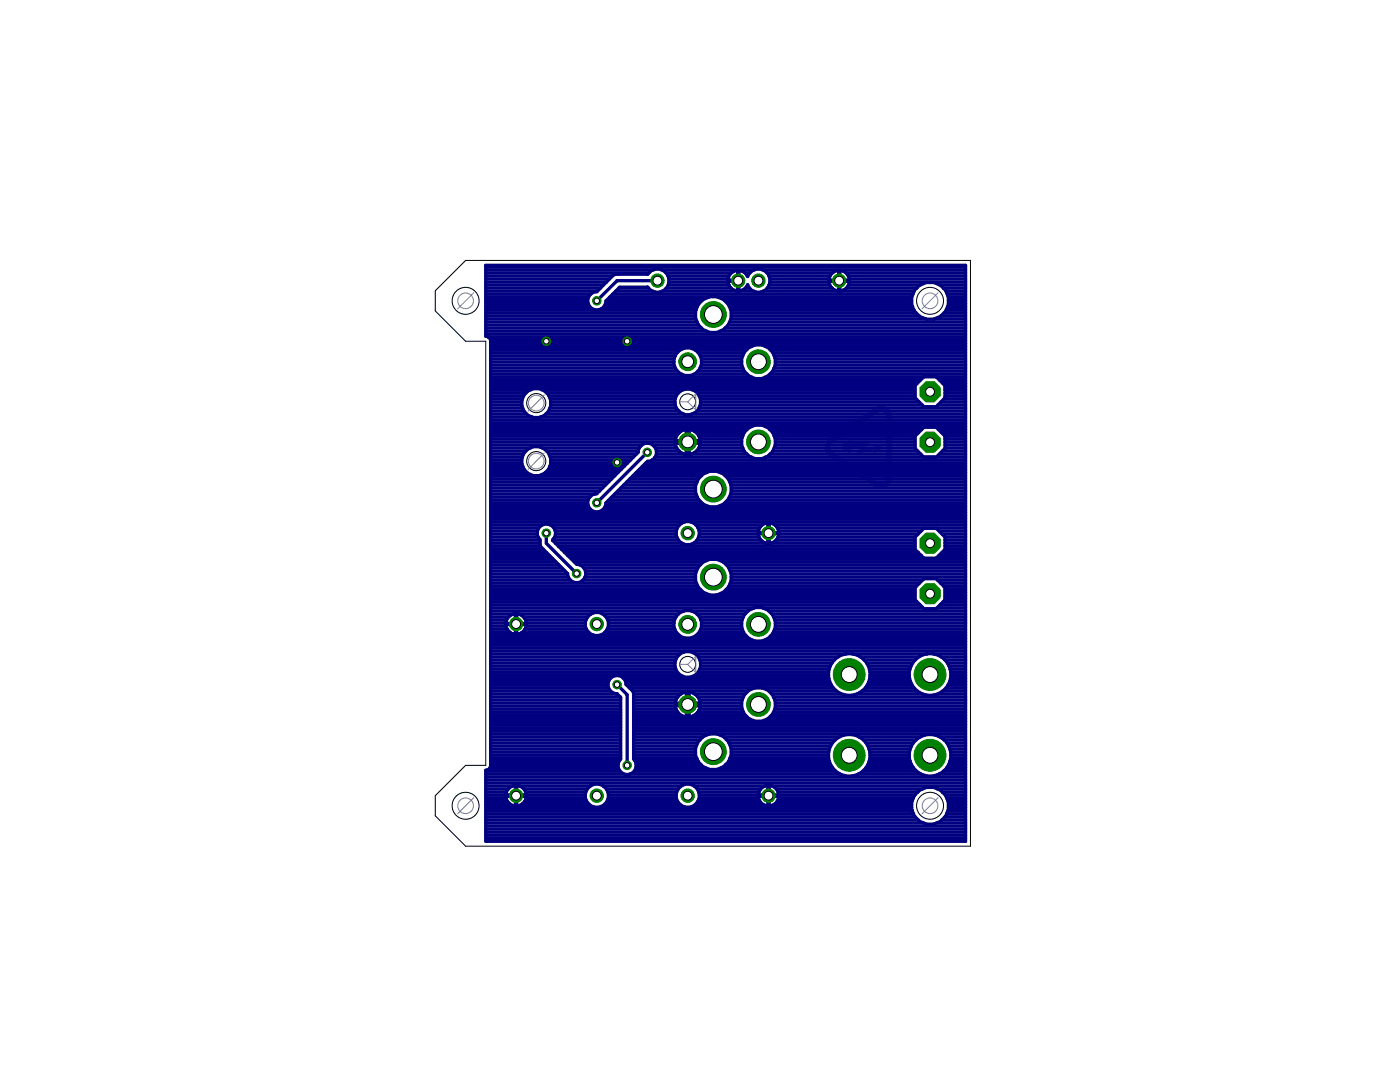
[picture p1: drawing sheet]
<svg xmlns="http://www.w3.org/2000/svg" width="279mm" height="216mm" viewBox="0 0 279 216" stroke-linecap="round" stroke-linejoin="round" font-family="sans-serif">
<path d="M168.1 89.3h2.7zM169.5 87.9v2.7z" fill="#000" stroke="#000" stroke-width=".2"/>
<path d="M165.9 87.9a1.59 1.59 0 0 0 0 2.7M174.9 81.8a1.59 1.59 0 0 1 2.5 1.3M177.4 95.4a1.57 1.57 0 0 1-2.5 1.3" fill="none" stroke="#808080" stroke-width="1.2"/>
<g fill="#808080" stroke="#808080" stroke-width="1.2">
<path d="M165.9 87.9l9-6.1z"/>
<path d="M177.4 83.1v12.3z"/>
<path d="M165.9 90.6l9 6.1z"/>
</g>
<g fill="#808080" stroke="#808080" stroke-width=".2">
<path d="M168.3 88.1v1.9z"/>
<path d="M168.3 90l4-1.1z"/>
<path d="M172.3 88.9l-1.2 1.5z"/>
<path d="M171.1 90.4l3.5-.8z"/>
<path d="M174.6 89.6l-.2 .8z"/>
<path d="M174.4 90.4l1.8-1.1z"/>
<path d="M174.2 88.7l2 .6z"/>
<path d="M174.2 88.7l.4 .6z"/>
<path d="M172.7 89.3h1.9z"/>
<path d="M173.5 88.1l-.8 1.2z"/>
<path d="M168.3 88.1h5.2z"/>
<path d="M171.2 90.3h.3z"/>
<path d="M171.3 90.2h.8z"/>
<path d="M174.5 90.2h.2z"/>
<path d="M171.3 90.1h1.4z"/>
<path d="M174.5 90.1h.4z"/>
<path d="M168.3 90h.3z"/>
<path d="M171.4 90h1.8z"/>
<path d="M174.5 90h.6z"/>
<path d="M168.3 89.8h.7z"/>
<path d="M171.5 89.8h2.3z"/>
<path d="M174.6 89.8h.7z"/>
<path d="M168.3 89.7h1.1z"/>
<path d="M171.6 89.7h2.8z"/>
<path d="M174.6 89.7h.9z"/>
<path d="M168.3 89.6h1.6z"/>
<path d="M171.7 89.6h4z"/>
<path d="M168.3 89.5h2z"/>
<path d="M171.8 89.5h4.1z"/>
<path d="M168.3 89.3h2.4z"/>
<path d="M171.9 89.3h4.2z"/>
<path d="M168.3 89.2h2.8z"/>
<path d="M172 89.2h.7z"/>
<path d="M174.6 89.2h1.4z"/>
<path d="M168.3 89.1h3.3z"/>
<path d="M172.1 89.1h.7z"/>
<path d="M174.5 89.1h1.1z"/>
<path d="M168.3 88.9h3.7z"/>
<path d="M172.2 88.9h.7z"/>
<path d="M174.4 88.9h.7z"/>
<path d="M168.3 88.8h4.7z"/>
<path d="M174.3 88.8h.4z"/>
<path d="M168.3 88.7h4.7z"/>
<path d="M168.3 88.6h4.8z"/>
<path d="M168.3 88.4h4.9z"/>
<path d="M168.3 88.3h5z"/>
<path d="M168.3 88.2h5.1z"/>
</g>
<g fill="#000080" stroke="#000080" stroke-width=".66">
<path d="M109 106.4v2z"/>
<path d="M109 108.4l6.1 6z"/>
<path d="M96.9 153.7v14.2z"/>
<path d="M96.9 153.7h.2z"/>
<path d="M97.1 153.7l.4-.2z"/>
<path d="M97.8 153.3l-.3 .2z"/>
<path d="M97.9 152.9l-.1 .4z"/>
<path d="M97.9 68.3v84.6z"/>
<path d="M97.9 67.9v.4z"/>
<path d="M97.8 67.5l.1 .4z"/>
<path d="M97.5 67.3l.3 .2z"/>
<path d="M97.1 67.1l.4 .2z"/>
<path d="M96.9 67.1h.2z"/>
<path d="M96.9 52.9v14.2z"/>
<path d="M96.9 52.9h95.8z"/>
<path d="M192.7 52.9v115z"/>
<path d="M96.9 167.9h95.8z"/>
<path d="M127 152.4v.7z"/>
<path d="M126.7 151.7l.3 .7z"/>
<path d="M126.4 151.5l.3 .2z"/>
<path d="M126.4 138.9v12.6z"/>
<path d="M126.4 138.4v.5z"/>
<path d="M126.3 137.9l.1 .5z"/>
<path d="M124.9 136.6l1.4 1.3z"/>
<path d="M124.9 136.2v.4z"/>
<path d="M124.7 135.6l.2 .6z"/>
<path d="M124.2 135.1l.5 .5z"/>
<path d="M123.5 134.8l.7 .3z"/>
<path d="M122.8 134.8h.7z"/>
<path d="M122.1 135.1l.7-.3z"/>
<path d="M122.1 135.1l-.5 .5z"/>
<path d="M121.6 135.6l-.3 .6z"/>
<path d="M121.3 136.2v.8z"/>
<path d="M121.3 137l.3 .6z"/>
<path d="M121.6 137.6l.5 .5z"/>
<path d="M122.1 138.1l.7 .3z"/>
<path d="M122.8 138.4h.3z"/>
<path d="M123.1 138.4l.8 .7z"/>
<path d="M123.9 139.1v12.4z"/>
<path d="M123.9 151.5l-.3 .2z"/>
<path d="M123.6 151.7l-.2 .7z"/>
<path d="M123.4 152.4v.7z"/>
<path d="M123.4 153.1l.2 .7z"/>
<path d="M123.6 153.8l.5 .5z"/>
<path d="M124.1 154.3l.7 .2z"/>
<path d="M124.8 154.5h.7z"/>
<path d="M125.5 154.5l.7-.2z"/>
<path d="M126.2 154.3l.5-.5z"/>
<path d="M127 153.1l-.3 .7z"/>
<path d="M110.8 106v.7z"/>
<path d="M110.6 105.3l.2 .7z"/>
<path d="M110.1 104.9l.5 .4z"/>
<path d="M109.4 104.6l.7 .3z"/>
<path d="M108.7 104.6h.7z"/>
<path d="M108 104.9l.7-.3z"/>
<path d="M107.5 105.3l.5-.4z"/>
<path d="M107.5 105.3l-.3 .7z"/>
<path d="M107.2 106v.7z"/>
<path d="M107.2 106.7l.3 .7z"/>
<path d="M107.5 107.4l.3 .2z"/>
<path d="M107.8 107.6v.5z"/>
<path d="M107.8 108.1v.5z"/>
<path d="M107.8 108.6l.1 .5z"/>
<path d="M107.9 109.1l5.4 5.4z"/>
<path d="M113.3 114.5v.3z"/>
<path d="M113.3 114.8l.3 .7z"/>
<path d="M113.6 115.5l.5 .5z"/>
<path d="M114.1 116l.6 .2z"/>
<path d="M114.7 116.2h.7z"/>
<path d="M115.4 116.2l.7-.2z"/>
<path d="M116.1 116l.5-.5z"/>
<path d="M116.9 114.8l-.3 .7z"/>
<path d="M116.9 114.1v.7z"/>
<path d="M116.6 113.4l.3 .7z"/>
<path d="M116.1 112.9l.5 .5z"/>
<path d="M115.4 112.6l.7 .3z"/>
<path d="M115.1 112.6h.3z"/>
<path d="M110.3 107.9l4.8 4.7z"/>
<path d="M110.3 107.6v.3z"/>
<path d="M110.3 107.6l.3-.2z"/>
<path d="M110.8 106.7l-.2 .7z"/>
<path d="M188.6 76.9v2.5z"/>
<path d="M186.8 75.2l1.8 1.7z"/>
<path d="M184.4 75.2h2.4z"/>
<path d="M184.4 75.2l-1.8 1.7z"/>
<path d="M182.6 76.9v2.5z"/>
<path d="M182.6 79.4l1.8 1.8z"/>
<path d="M184.4 81.2h2.4z"/>
<path d="M186.8 81.2l1.8-1.8z"/>
<path d="M188.6 87v2.5z"/>
<path d="M186.8 85.3l1.8 1.7z"/>
<path d="M184.4 85.3h2.4z"/>
<path d="M184.4 85.3l-1.8 1.7z"/>
<path d="M182.6 87v2.5z"/>
<path d="M182.6 89.5l1.8 1.7z"/>
<path d="M184.4 91.2h2.4z"/>
<path d="M186.8 91.2l1.8-1.7z"/>
<path d="M188.6 107.2v2.4z"/>
<path d="M186.8 105.4l1.8 1.8z"/>
<path d="M184.4 105.4h2.4z"/>
<path d="M184.4 105.4l-1.8 1.8z"/>
<path d="M182.6 107.2v2.4z"/>
<path d="M182.6 109.6l1.8 1.8z"/>
<path d="M184.4 111.4h2.4z"/>
<path d="M186.8 111.4l1.8-1.8z"/>
<path d="M188.6 117.2v2.5z"/>
<path d="M186.8 115.5l1.8 1.7z"/>
<path d="M184.4 115.5h2.4z"/>
<path d="M184.4 115.5l-1.8 1.7z"/>
<path d="M182.6 117.2v2.5z"/>
<path d="M182.6 119.7l1.8 1.8z"/>
<path d="M184.4 121.5h2.4z"/>
<path d="M186.8 121.5l1.8-1.8z"/>
<path d="M167.6 54v1.9z"/>
<path d="M167.4 55.9h.2z"/>
<path d="M167.4 54v1.9z"/>
<path d="M167 54h.3z"/>
<path d="M166.7 54.1l.3-.1z"/>
<path d="M166.4 54.3l.3-.2z"/>
<path d="M166.1 54.4l.3-.1z"/>
<path d="M166.1 54.4l-.2 .3z"/>
<path d="M165.9 54.7l-.2 .2z"/>
<path d="M165.7 54.9l-.1 .3z"/>
<path d="M165.6 55.2l-.1 .3z"/>
<path d="M165.5 55.5l-.1 .3z"/>
<path d="M165.4 55.9h2z"/>
<path d="M167.4 55.9v.2z"/>
<path d="M165.4 56.1h2z"/>
<path d="M165.4 56.2l.1 .3z"/>
<path d="M165.5 56.5l.1 .3z"/>
<path d="M165.6 56.8l.1 .3z"/>
<path d="M165.7 57.1l.2 .2z"/>
<path d="M165.9 57.3l.2 .3z"/>
<path d="M166.1 57.6l.3 .2z"/>
<path d="M166.4 57.8l.3 .1z"/>
<path d="M166.7 57.9l.3 .1z"/>
<path d="M167 58l.3 .1z"/>
<path d="M167.4 56.1v2z"/>
<path d="M167.4 56.1h.2z"/>
<path d="M167.6 56.1v2z"/>
<path d="M167.6 58.1l.4-.1z"/>
<path d="M168 58l.3-.1z"/>
<path d="M168.3 57.9l.3-.1z"/>
<path d="M168.6 57.8l.2-.2z"/>
<path d="M169 57.3l-.2 .3z"/>
<path d="M169.2 57.1l-.2 .2z"/>
<path d="M169.4 56.8l-.2 .3z"/>
<path d="M169.5 56.5l-.1 .3z"/>
<path d="M169.5 56.2v.3z"/>
<path d="M167.6 56.1h1.9z"/>
<path d="M167.6 55.9v.2z"/>
<path d="M167.6 55.9h1.9z"/>
<path d="M169.5 55.5v.3z"/>
<path d="M169.4 55.2l.1 .3z"/>
<path d="M169.2 54.9l.2 .3z"/>
<path d="M169 54.7l.2 .2z"/>
<path d="M168.8 54.4l.2 .3z"/>
<path d="M168.6 54.3l.2 .1z"/>
<path d="M168.3 54.1l.3 .2z"/>
<path d="M168 54l.3 .1z"/>
<path d="M167.6 54h.4z"/>
<path d="M133.5 55.5v1z"/>
<path d="M133.2 54.7l.3 .8z"/>
<path d="M132.5 54.1l.7 .6z"/>
<path d="M131.7 53.7l.8 .4z"/>
<path d="M130.7 53.7h1z"/>
<path d="M129.9 54.1l.8-.4z"/>
<path d="M129.9 54.1l-.6 .6z"/>
<path d="M123.4 54.7h5.8z"/>
<path d="M122.9 54.7h.5z"/>
<path d="M122.4 54.9l.5-.2z"/>
<path d="M122.4 54.9l-3.3 3.3z"/>
<path d="M118.7 58.2h.4z"/>
<path d="M118.1 58.5l.6-.3z"/>
<path d="M118.1 58.5l-.5 .5z"/>
<path d="M117.6 59l-.3 .7z"/>
<path d="M117.3 59.7v.7z"/>
<path d="M117.3 60.4l.3 .6z"/>
<path d="M117.6 61l.5 .6z"/>
<path d="M118.1 61.6l.6 .2z"/>
<path d="M118.7 61.8h.8z"/>
<path d="M119.5 61.8l.6-.2z"/>
<path d="M120.1 61.6l.5-.6z"/>
<path d="M120.9 60.4l-.3 .6z"/>
<path d="M120.9 60v.4z"/>
<path d="M120.9 60l2.8-2.7z"/>
<path d="M123.7 57.3h5.5z"/>
<path d="M129.3 57.3l.6 .7z"/>
<path d="M129.9 58l.8 .3z"/>
<path d="M130.7 58.3h1z"/>
<path d="M131.7 58.3l.8-.3z"/>
<path d="M132.5 58l.7-.7z"/>
<path d="M133.5 56.5l-.3 .8z"/>
<path d="M153.5 104.3v2z"/>
<path d="M153.2 106.3h.3z"/>
<path d="M153.2 104.3v2z"/>
<path d="M152.9 104.4l.3-.1z"/>
<path d="M152.6 104.5l.3-.1z"/>
<path d="M152.3 104.6l.3-.1z"/>
<path d="M152 104.8l.3-.2z"/>
<path d="M152 104.8l-.2 .3z"/>
<path d="M151.8 105.1l-.2 .2z"/>
<path d="M151.6 105.3l-.1 .3z"/>
<path d="M151.5 105.6l-.1 .3z"/>
<path d="M151.4 105.9l-.1 .3z"/>
<path d="M151.3 106.3h1.9z"/>
<path d="M153.2 106.3v.2z"/>
<path d="M151.3 106.5h1.9z"/>
<path d="M151.3 106.5l.1 .4z"/>
<path d="M151.4 106.9l.1 .3z"/>
<path d="M151.5 107.2l.1 .3z"/>
<path d="M151.6 107.5l.2 .2z"/>
<path d="M151.8 107.7l.2 .2z"/>
<path d="M152 107.9l.3 .2z"/>
<path d="M152.3 108.1l.3 .2z"/>
<path d="M152.6 108.3l.3 .1z"/>
<path d="M152.9 108.4h.3z"/>
<path d="M153.2 106.5v1.9z"/>
<path d="M153.2 106.5h.3z"/>
<path d="M153.5 106.5v1.9z"/>
<path d="M153.5 108.4h.4z"/>
<path d="M153.9 108.4l.3-.1z"/>
<path d="M154.2 108.3l.3-.2z"/>
<path d="M154.5 108.1l.2-.2z"/>
<path d="M154.7 107.9l.2-.2z"/>
<path d="M155.1 107.5l-.2 .2z"/>
<path d="M155.3 107.2l-.2 .3z"/>
<path d="M155.4 106.9l-.1 .3z"/>
<path d="M155.4 106.5v.4z"/>
<path d="M153.5 106.5h1.9z"/>
<path d="M153.5 106.3v.2z"/>
<path d="M153.5 106.3h1.9z"/>
<path d="M155.4 105.9v.3z"/>
<path d="M155.3 105.6l.1 .3z"/>
<path d="M155.1 105.3l.2 .3z"/>
<path d="M154.9 105.1l.2 .2z"/>
<path d="M154.7 104.8l.2 .3z"/>
<path d="M154.5 104.6l.2 .2z"/>
<path d="M154.2 104.5l.3 .1z"/>
<path d="M153.9 104.4l.3 .1z"/>
<path d="M153.5 104.3l.4 .1z"/>
<path d="M139.6 158.3v.9z"/>
<path d="M139.2 157.5l.4 .8z"/>
<path d="M138.6 156.8l.6 .7z"/>
<path d="M137.7 156.5l.9 .3z"/>
<path d="M136.8 156.5h.9z"/>
<path d="M136 156.8l.8-.3z"/>
<path d="M136 156.8l-.7 .7z"/>
<path d="M135.3 157.5l-.3 .8z"/>
<path d="M135 158.3v.9z"/>
<path d="M135 159.2l.3 .9z"/>
<path d="M135.3 160.1l.7 .6z"/>
<path d="M136 160.7l.8 .4z"/>
<path d="M136.8 161.1h.9z"/>
<path d="M137.7 161.1l.9-.4z"/>
<path d="M139.2 160.1l-.6 .6z"/>
<path d="M139.6 159.2l-.4 .9z"/>
<path d="M136.7 90.6l.3 .1z"/>
<path d="M137 88.5v2.2z"/>
<path d="M137 88.5h.5z"/>
<path d="M137.5 88.5v2.2z"/>
<path d="M137.5 90.7l.3-.1z"/>
<path d="M137.8 90.6l.4-.1z"/>
<path d="M138.2 90.5l.4-.2z"/>
<path d="M138.6 90.3l.3-.2z"/>
<path d="M138.9 90.1l.3-.3z"/>
<path d="M139.4 89.5l-.2 .3z"/>
<path d="M139.6 89.2l-.2 .3z"/>
<path d="M139.7 88.8l-.1 .4z"/>
<path d="M139.7 88.5v.3z"/>
<path d="M137.5 88.5h2.2z"/>
<path d="M137.5 87.9v.6z"/>
<path d="M137.5 87.9h2.2z"/>
<path d="M139.7 87.6v.3z"/>
<path d="M139.6 87.2l.1 .4z"/>
<path d="M139.4 86.9l.2 .3z"/>
<path d="M139.2 86.6l.2 .3z"/>
<path d="M138.9 86.3l.3 .3z"/>
<path d="M138.6 86l.3 .3z"/>
<path d="M138.2 85.9l.4 .1z"/>
<path d="M137.8 85.7l.4 .2z"/>
<path d="M137.5 85.7h.3z"/>
<path d="M137.5 85.7v2.2z"/>
<path d="M137 87.9h.5z"/>
<path d="M137 85.7v2.2z"/>
<path d="M136.7 85.7h.3z"/>
<path d="M136.3 85.9l.4-.2z"/>
<path d="M135.9 86l.4-.1z"/>
<path d="M135.6 86.3l.3-.3z"/>
<path d="M135.3 86.6l.3-.3z"/>
<path d="M135.3 86.6l-.2 .3z"/>
<path d="M135.1 86.9l-.2 .3z"/>
<path d="M134.9 87.2l-.1 .4z"/>
<path d="M134.8 87.6l-.1 .3z"/>
<path d="M134.7 87.9h2.3z"/>
<path d="M137 87.9v.6z"/>
<path d="M134.7 88.5h2.3z"/>
<path d="M134.7 88.5l.1 .3z"/>
<path d="M134.8 88.8l.1 .4z"/>
<path d="M134.9 89.2l.2 .3z"/>
<path d="M135.1 89.5l.2 .3z"/>
<path d="M135.3 89.8l.3 .3z"/>
<path d="M135.6 90.1l.3 .2z"/>
<path d="M135.9 90.3l.4 .2z"/>
<path d="M136.3 90.5l.4 .1z"/>
<path d="M140 71.6v1.1z"/>
<path d="M139.6 70.6l.4 1z"/>
<path d="M138.8 69.8l.8 .8z"/>
<path d="M137.8 69.4l1 .4z"/>
<path d="M136.7 69.4h1.1z"/>
<path d="M135.7 69.8l1-.4z"/>
<path d="M135.7 69.8l-.8 .8z"/>
<path d="M134.9 70.6l-.4 1z"/>
<path d="M134.5 71.6v1.1z"/>
<path d="M134.5 72.7l.4 1z"/>
<path d="M134.9 73.7l.8 .8z"/>
<path d="M135.7 74.5l1 .4z"/>
<path d="M136.7 74.9h1.1z"/>
<path d="M137.8 74.9l1-.4z"/>
<path d="M139.6 73.7l-.8 .8z"/>
<path d="M140 72.7l-.4 1z"/>
<path d="M121.4 158.3v.9z"/>
<path d="M121.1 157.5l.3 .8z"/>
<path d="M120.4 156.8l.7 .7z"/>
<path d="M119.6 156.5l.8 .3z"/>
<path d="M118.7 156.5h.9z"/>
<path d="M117.8 156.8l.9-.3z"/>
<path d="M117.8 156.8l-.6 .7z"/>
<path d="M117.2 157.5l-.4 .8z"/>
<path d="M116.8 158.3v.9z"/>
<path d="M116.8 159.2l.4 .9z"/>
<path d="M117.2 160.1l.6 .6z"/>
<path d="M117.8 160.7l.9 .4z"/>
<path d="M118.7 161.1h.9z"/>
<path d="M119.6 161.1l.8-.4z"/>
<path d="M121.1 160.1l-.7 .6z"/>
<path d="M121.4 159.2l-.3 .9z"/>
<path d="M103.1 122.4v2z"/>
<path d="M102.9 124.4h.2z"/>
<path d="M102.9 122.4v2z"/>
<path d="M102.5 122.5l.3-.1z"/>
<path d="M102.2 122.6l.3-.1z"/>
<path d="M101.9 122.8l.3-.2z"/>
<path d="M101.7 123l.2-.2z"/>
<path d="M101.4 123.2l.3-.2z"/>
<path d="M101.4 123.2l-.2 .2z"/>
<path d="M101.2 123.4l-.1 .3z"/>
<path d="M101.1 123.7l-.1 .3z"/>
<path d="M101 124l-.1 .4z"/>
<path d="M100.9 124.4h2z"/>
<path d="M102.9 124.4v.2z"/>
<path d="M100.9 124.6h2z"/>
<path d="M100.9 124.7l.1 .3z"/>
<path d="M101 125l.1 .3z"/>
<path d="M101.1 125.3l.1 .3z"/>
<path d="M101.2 125.6l.2 .3z"/>
<path d="M101.4 125.9l.3 .2z"/>
<path d="M101.7 126.1l.2 .2z"/>
<path d="M101.9 126.3l.3 .1z"/>
<path d="M102.2 126.4l.3 .1z"/>
<path d="M102.5 126.5l.3 .1z"/>
<path d="M102.9 124.6v2z"/>
<path d="M102.9 124.6h.2z"/>
<path d="M103.1 124.6v2z"/>
<path d="M103.1 126.6l.4-.1z"/>
<path d="M103.5 126.5l.3-.1z"/>
<path d="M103.8 126.4l.3-.1z"/>
<path d="M104.1 126.3l.2-.2z"/>
<path d="M104.3 126.1l.3-.2z"/>
<path d="M104.8 125.6l-.2 .3z"/>
<path d="M104.9 125.3l-.1 .3z"/>
<path d="M105 125l-.1 .3z"/>
<path d="M105.1 124.7l-.1 .3z"/>
<path d="M103.1 124.6h2z"/>
<path d="M103.1 124.4v.2z"/>
<path d="M103.1 124.4h2z"/>
<path d="M105 124l.1 .4z"/>
<path d="M104.9 123.7l.1 .3z"/>
<path d="M104.8 123.4l.1 .3z"/>
<path d="M104.6 123.2l.2 .2z"/>
<path d="M104.3 123l.3 .2z"/>
<path d="M104.1 122.8l.2 .2z"/>
<path d="M103.8 122.6l.3 .2z"/>
<path d="M103.5 122.5l.3 .1z"/>
<path d="M103.1 122.4l.4 .1z"/>
<path d="M109.9 79.9v1.1z"/>
<path d="M109.5 78.8l.4 1.1z"/>
<path d="M108.6 78l.9 .8z"/>
<path d="M107.6 77.6l1 .4z"/>
<path d="M106.4 77.6h1.2z"/>
<path d="M105.4 78l1-.4z"/>
<path d="M105.4 78l-.8 .8z"/>
<path d="M104.6 78.8l-.5 1.1z"/>
<path d="M104.1 79.9v1.1z"/>
<path d="M104.1 81l.5 1.1z"/>
<path d="M104.6 82.1l.8 .8z"/>
<path d="M105.4 82.9l1 .4z"/>
<path d="M106.4 83.3h1.2z"/>
<path d="M107.6 83.3l1-.4z"/>
<path d="M108.6 82.9l.9-.8z"/>
<path d="M109.9 81l-.4 1.1z"/>
<path d="M109.9 91.4v1.2z"/>
<path d="M109.5 90.4l.4 1z"/>
<path d="M108.6 89.6l.9 .8z"/>
<path d="M107.6 89.1l1 .5z"/>
<path d="M106.4 89.1h1.2z"/>
<path d="M105.4 89.6l1-.5z"/>
<path d="M105.4 89.6l-.8 .8z"/>
<path d="M104.6 90.4l-.5 1z"/>
<path d="M104.1 91.4v1.2z"/>
<path d="M104.1 92.6l.5 1.1z"/>
<path d="M104.6 93.7l.8 .8z"/>
<path d="M105.4 94.5l1 .4z"/>
<path d="M106.4 94.9h1.2z"/>
<path d="M107.6 94.9l1-.4z"/>
<path d="M108.6 94.5l.9-.8z"/>
<path d="M109.9 92.6l-.4 1.1z"/>
<path d="M154.7 123.9v1.3z"/>
<path d="M154.2 122.7l.5 1.2z"/>
<path d="M153.3 121.8l.9 .9z"/>
<path d="M152 121.2l1.3 .6z"/>
<path d="M150.7 121.2h1.3z"/>
<path d="M149.5 121.8l1.2-.6z"/>
<path d="M148.5 122.7l1-.9z"/>
<path d="M148.5 122.7l-.5 1.2z"/>
<path d="M148 123.9v1.3z"/>
<path d="M148 125.2l.5 1.3z"/>
<path d="M148.5 126.5l1 .9z"/>
<path d="M149.5 127.4l1.2 .5z"/>
<path d="M150.7 127.9h1.3z"/>
<path d="M152 127.9l1.3-.5z"/>
<path d="M154.2 126.5l-.9 .9z"/>
<path d="M154.7 125.2l-.5 1.3z"/>
<path d="M154.7 139.9v1.3z"/>
<path d="M154.2 138.7l.5 1.2z"/>
<path d="M153.3 137.7l.9 1z"/>
<path d="M152 137.2l1.3 .5z"/>
<path d="M150.7 137.2h1.3z"/>
<path d="M149.5 137.7l1.2-.5z"/>
<path d="M149.5 137.7l-1 1z"/>
<path d="M148.5 138.7l-.5 1.2z"/>
<path d="M148 139.9v1.3z"/>
<path d="M148 141.2l.5 1.3z"/>
<path d="M148.5 142.5l1 .9z"/>
<path d="M149.5 143.4l1.2 .5z"/>
<path d="M150.7 143.9h1.3z"/>
<path d="M152 143.9l1.3-.5z"/>
<path d="M153.3 143.4l.9-.9z"/>
<path d="M154.7 141.2l-.5 1.3z"/>
<path d="M145.9 149.3v1.4z"/>
<path d="M145.4 148l.5 1.3z"/>
<path d="M144.4 147l1 1z"/>
<path d="M143.1 146.4l1.3 .6z"/>
<path d="M141.6 146.4h1.5z"/>
<path d="M140.3 147l1.3-.6z"/>
<path d="M140.3 147l-1 1z"/>
<path d="M139.3 148l-.5 1.3z"/>
<path d="M138.8 149.3v1.4z"/>
<path d="M138.8 150.7l.5 1.3z"/>
<path d="M139.3 152l1 1z"/>
<path d="M140.3 153l1.3 .5z"/>
<path d="M141.6 153.5h1.5z"/>
<path d="M143.1 153.5l1.3-.5z"/>
<path d="M145.4 152l-1 1z"/>
<path d="M145.9 150.7l-.5 1.3z"/>
<path d="M145.9 114.4v1.5z"/>
<path d="M145.4 113.1l.5 1.3z"/>
<path d="M144.4 112.1l1 1z"/>
<path d="M143.1 111.6l1.3 .5z"/>
<path d="M141.6 111.6h1.5z"/>
<path d="M140.3 112.1l1.3-.5z"/>
<path d="M140.3 112.1l-1 1z"/>
<path d="M139.3 113.1l-.5 1.3z"/>
<path d="M138.8 114.4v1.5z"/>
<path d="M138.8 115.9l.5 1.3z"/>
<path d="M139.3 117.2l1 1z"/>
<path d="M140.3 118.2l1.3 .5z"/>
<path d="M141.6 118.7h1.5z"/>
<path d="M143.1 118.7l1.3-.5z"/>
<path d="M144.4 118.2l1-1z"/>
<path d="M145.9 115.9l-.5 1.3z"/>
<path d="M139.8 132.1v1z"/>
<path d="M139.4 131.1l.4 1z"/>
<path d="M138.7 130.4l.7 .7z"/>
<path d="M137.8 130l.9 .4z"/>
<path d="M136.7 130h1.1z"/>
<path d="M135.8 130.4l.9-.4z"/>
<path d="M135.8 130.4l-.7 .7z"/>
<path d="M135.1 131.1l-.4 1z"/>
<path d="M134.7 132.1v1z"/>
<path d="M134.7 133.1l.4 .9z"/>
<path d="M135.1 134l.7 .7z"/>
<path d="M135.8 134.7l.9 .4z"/>
<path d="M136.7 135.1h1.1z"/>
<path d="M137.8 135.1l.9-.4z"/>
<path d="M138.7 134.7l.7-.7z"/>
<path d="M139.8 133.1l-.4 .9z"/>
<path d="M189.3 160.1v1.4z"/>
<path d="M188.7 158.7l.6 1.4z"/>
<path d="M187.7 157.7l1 1z"/>
<path d="M186.4 157.1l1.3 .6z"/>
<path d="M184.9 157.1h1.5z"/>
<path d="M183.5 157.7l1.4-.6z"/>
<path d="M183.5 157.7l-1 1z"/>
<path d="M182.5 158.7l-.6 1.4z"/>
<path d="M181.9 160.1v1.4z"/>
<path d="M181.9 161.5l.6 1.4z"/>
<path d="M182.5 162.9l1 1z"/>
<path d="M183.5 163.9l1.4 .5z"/>
<path d="M184.9 164.4h1.5z"/>
<path d="M186.4 164.4l1.3-.5z"/>
<path d="M187.7 163.9l1-1z"/>
<path d="M189.3 161.5l-.6 1.4z"/>
<path d="M189.3 59.3v1.5z"/>
<path d="M188.7 58l.6 1.3z"/>
<path d="M187.7 56.9l1 1.1z"/>
<path d="M186.4 56.4l1.3 .5z"/>
<path d="M184.9 56.4h1.5z"/>
<path d="M183.5 56.9l1.4-.5z"/>
<path d="M183.5 56.9l-1 1.1z"/>
<path d="M182.5 58l-.6 1.3z"/>
<path d="M181.9 59.3v1.5z"/>
<path d="M181.9 60.8l.6 1.3z"/>
<path d="M182.5 62.1l1 1z"/>
<path d="M183.5 63.1l1.4 .6z"/>
<path d="M184.9 63.7h1.5z"/>
<path d="M186.4 63.7l1.3-.6z"/>
<path d="M187.7 63.1l1-1z"/>
<path d="M189.3 60.8l-.6 1.3z"/>
<path d="M140 124v1.1z"/>
<path d="M139.6 123l.4 1z"/>
<path d="M138.8 122.2l.8 .8z"/>
<path d="M137.8 121.8l1 .4z"/>
<path d="M136.7 121.8h1.1z"/>
<path d="M135.7 122.2l1-.4z"/>
<path d="M135.7 122.2l-.8 .8z"/>
<path d="M134.9 123l-.4 1z"/>
<path d="M134.5 124v1.1z"/>
<path d="M134.5 125.1l.4 1z"/>
<path d="M134.9 126.1l.8 .8z"/>
<path d="M135.7 126.9l1 .4z"/>
<path d="M136.7 127.3h1.1z"/>
<path d="M137.8 127.3l1-.4z"/>
<path d="M139.6 126.1l-.8 .8z"/>
<path d="M140 125.1l-.4 1z"/>
<path d="M136.7 143l.3 .1z"/>
<path d="M137 140.8v2.3z"/>
<path d="M137 140.8h.5z"/>
<path d="M137.5 140.8v2.3z"/>
<path d="M137.5 143.1l.3-.1z"/>
<path d="M137.8 143l.4-.1z"/>
<path d="M138.2 142.9l.4-.2z"/>
<path d="M138.6 142.7l.3-.2z"/>
<path d="M139.2 142.2l-.3 .3z"/>
<path d="M139.4 141.9l-.2 .3z"/>
<path d="M139.6 141.5l-.2 .4z"/>
<path d="M139.7 141.2l-.1 .3z"/>
<path d="M139.7 140.8v.4z"/>
<path d="M137.5 140.8h2.2z"/>
<path d="M137.5 140.3v.5z"/>
<path d="M137.5 140.3h2.2z"/>
<path d="M139.7 140v.3z"/>
<path d="M139.6 139.6l.1 .4z"/>
<path d="M139.4 139.3l.2 .3z"/>
<path d="M139.2 138.9l.2 .4z"/>
<path d="M138.9 138.7l.3 .2z"/>
<path d="M138.6 138.4l.3 .3z"/>
<path d="M138.2 138.2l.4 .2z"/>
<path d="M137.8 138.1l.4 .1z"/>
<path d="M137.5 138.1h.3z"/>
<path d="M137.5 138.1v2.2z"/>
<path d="M137 140.3h.5z"/>
<path d="M137 138.1v2.2z"/>
<path d="M136.7 138.1h.3z"/>
<path d="M136.3 138.2l.4-.1z"/>
<path d="M135.9 138.4l.4-.2z"/>
<path d="M135.6 138.7l.3-.3z"/>
<path d="M135.6 138.7l-.3 .2z"/>
<path d="M135.3 138.9l-.2 .4z"/>
<path d="M135.1 139.3l-.2 .3z"/>
<path d="M134.9 139.6l-.1 .4z"/>
<path d="M134.8 140l-.1 .3z"/>
<path d="M134.7 140.3h2.3z"/>
<path d="M137 140.3v.5z"/>
<path d="M134.7 140.8h2.3z"/>
<path d="M134.7 140.8l.1 .4z"/>
<path d="M134.8 141.2l.1 .3z"/>
<path d="M134.9 141.5l.2 .4z"/>
<path d="M135.1 141.9l.2 .3z"/>
<path d="M135.3 142.2l.3 .3z"/>
<path d="M135.6 142.5l.3 .2z"/>
<path d="M135.9 142.7l.4 .2z"/>
<path d="M136.3 142.9l.4 .1z"/>
<path d="M121.4 124.1v.9z"/>
<path d="M121.1 123.2l.3 .9z"/>
<path d="M120.4 122.6l.7 .6z"/>
<path d="M119.6 122.2l.8 .4z"/>
<path d="M118.7 122.2h.9z"/>
<path d="M117.8 122.6l.9-.4z"/>
<path d="M117.2 123.2l.6-.6z"/>
<path d="M117.2 123.2l-.4 .9z"/>
<path d="M116.8 124.1v.9z"/>
<path d="M116.8 125l.4 .8z"/>
<path d="M117.2 125.8l.6 .7z"/>
<path d="M117.8 126.5l.9 .3z"/>
<path d="M118.7 126.8h.9z"/>
<path d="M119.6 126.8l.8-.3z"/>
<path d="M121.1 125.8l-.7 .7z"/>
<path d="M121.4 125l-.3 .8z"/>
<path d="M103.1 156.7v1.9z"/>
<path d="M102.9 158.6h.2z"/>
<path d="M102.9 156.7v1.9z"/>
<path d="M102.5 156.8l.3-.1z"/>
<path d="M102.2 156.9l.3-.1z"/>
<path d="M101.9 157l.3-.1z"/>
<path d="M101.7 157.2l.2-.2z"/>
<path d="M101.7 157.2l-.3 .2z"/>
<path d="M101.4 157.4l-.2 .3z"/>
<path d="M101.2 157.7l-.1 .3z"/>
<path d="M101.1 158l-.1 .3z"/>
<path d="M101 158.3l-.1 .3z"/>
<path d="M100.9 158.6h2z"/>
<path d="M102.9 158.6v.3z"/>
<path d="M100.9 158.9h2z"/>
<path d="M100.9 158.9l.1 .4z"/>
<path d="M101 159.3l.1 .3z"/>
<path d="M101.1 159.6l.1 .3z"/>
<path d="M101.2 159.9l.2 .2z"/>
<path d="M101.4 160.1l.3 .2z"/>
<path d="M101.7 160.3l.2 .2z"/>
<path d="M101.9 160.5l.3 .2z"/>
<path d="M102.2 160.7l.3 .1z"/>
<path d="M102.5 160.8h.3z"/>
<path d="M102.9 158.9v1.9z"/>
<path d="M102.9 158.9h.2z"/>
<path d="M103.1 158.9v1.9z"/>
<path d="M103.1 160.8h.4z"/>
<path d="M103.5 160.8l.3-.1z"/>
<path d="M103.8 160.7l.3-.2z"/>
<path d="M104.1 160.5l.2-.2z"/>
<path d="M104.6 160.1l-.3 .2z"/>
<path d="M104.8 159.9l-.2 .2z"/>
<path d="M104.9 159.6l-.1 .3z"/>
<path d="M105 159.3l-.1 .3z"/>
<path d="M105.1 158.9l-.1 .4z"/>
<path d="M103.1 158.9h2z"/>
<path d="M103.1 158.6v.3z"/>
<path d="M103.1 158.6h2z"/>
<path d="M105 158.3l.1 .3z"/>
<path d="M104.9 158l.1 .3z"/>
<path d="M104.8 157.7l.1 .3z"/>
<path d="M104.6 157.4l.2 .3z"/>
<path d="M104.3 157.2l.3 .2z"/>
<path d="M104.1 157l.2 .2z"/>
<path d="M103.8 156.9l.3 .1z"/>
<path d="M103.5 156.8l.3 .1z"/>
<path d="M103.1 156.7l.4 .1z"/>
<path d="M139.8 79.7v1z"/>
<path d="M139.4 78.7l.4 1z"/>
<path d="M138.7 78l.7 .7z"/>
<path d="M137.8 77.6l.9 .4z"/>
<path d="M136.7 77.6h1.1z"/>
<path d="M135.8 78l.9-.4z"/>
<path d="M135.8 78l-.7 .7z"/>
<path d="M135.1 78.7l-.4 1z"/>
<path d="M134.7 79.7v1z"/>
<path d="M134.7 80.7l.4 .9z"/>
<path d="M135.1 81.6l.7 .7z"/>
<path d="M135.8 82.3l.9 .4z"/>
<path d="M136.7 82.7h1.1z"/>
<path d="M137.8 82.7l.9-.4z"/>
<path d="M138.7 82.3l.7-.7z"/>
<path d="M139.8 80.7l-.4 .9z"/>
<path d="M145.9 62.1v1.4z"/>
<path d="M145.4 60.7l.5 1.4z"/>
<path d="M144.4 59.8l1 .9z"/>
<path d="M143.1 59.2l1.3 .6z"/>
<path d="M141.6 59.2h1.5z"/>
<path d="M140.3 59.8l1.3-.6z"/>
<path d="M140.3 59.8l-1 .9z"/>
<path d="M139.3 60.7l-.5 1.4z"/>
<path d="M138.8 62.1v1.4z"/>
<path d="M138.8 63.5l.5 1.3z"/>
<path d="M139.3 64.8l1 1z"/>
<path d="M140.3 65.8l1.3 .5z"/>
<path d="M141.6 66.3h1.5z"/>
<path d="M143.1 66.3l1.3-.5z"/>
<path d="M144.4 65.8l1-1z"/>
<path d="M145.9 63.5l-.5 1.3z"/>
<path d="M145.9 96.9v1.4z"/>
<path d="M145.4 95.6l.5 1.3z"/>
<path d="M144.4 94.6l1 1z"/>
<path d="M143.1 94l1.3 .6z"/>
<path d="M141.6 94h1.5z"/>
<path d="M140.3 94.6l1.3-.6z"/>
<path d="M140.3 94.6l-1 1z"/>
<path d="M139.3 95.6l-.5 1.3z"/>
<path d="M138.8 96.9v1.4z"/>
<path d="M138.8 98.3l.5 1.3z"/>
<path d="M139.3 99.6l1 1z"/>
<path d="M140.3 100.6l1.3 .6z"/>
<path d="M141.6 101.2h1.5z"/>
<path d="M143.1 101.2l1.3-.6z"/>
<path d="M144.4 100.6l1-1z"/>
<path d="M145.9 98.3l-.5 1.3z"/>
<path d="M154.7 87.5v1.3z"/>
<path d="M154.2 86.3l.5 1.2z"/>
<path d="M153.3 85.3l.9 1z"/>
<path d="M152 84.8l1.3 .5z"/>
<path d="M150.7 84.8h1.3z"/>
<path d="M149.5 85.3l1.2-.5z"/>
<path d="M148.5 86.3l1-1z"/>
<path d="M148.5 86.3l-.5 1.2z"/>
<path d="M148 87.5v1.3z"/>
<path d="M148 88.8l.5 1.3z"/>
<path d="M148.5 90.1l1 .9z"/>
<path d="M149.5 91l1.2 .5z"/>
<path d="M150.7 91.5h1.3z"/>
<path d="M152 91.5l1.3-.5z"/>
<path d="M153.3 91l.9-.9z"/>
<path d="M154.7 88.8l-.5 1.3z"/>
<path d="M154.7 71.5v1.4z"/>
<path d="M154.2 70.3l.5 1.2z"/>
<path d="M153.3 69.3l.9 1z"/>
<path d="M152 68.8l1.3 .5z"/>
<path d="M150.7 68.8h1.3z"/>
<path d="M149.5 69.3l1.2-.5z"/>
<path d="M149.5 69.3l-1 1z"/>
<path d="M148.5 70.3l-.5 1.2z"/>
<path d="M148 71.5v1.4z"/>
<path d="M148 72.9l.5 1.2z"/>
<path d="M148.5 74.1l1 .9z"/>
<path d="M149.5 75l1.2 .5z"/>
<path d="M150.7 75.5h1.3z"/>
<path d="M152 75.5l1.3-.5z"/>
<path d="M153.3 75l.9-.9z"/>
<path d="M154.7 72.9l-.5 1.2z"/>
<path d="M153.5 156.7v1.9z"/>
<path d="M153.2 158.6h.3z"/>
<path d="M153.2 156.7v1.9z"/>
<path d="M152.9 156.8l.3-.1z"/>
<path d="M152.6 156.9l.3-.1z"/>
<path d="M152.3 157l.3-.1z"/>
<path d="M152 157.2l.3-.2z"/>
<path d="M152 157.2l-.2 .2z"/>
<path d="M151.8 157.4l-.2 .3z"/>
<path d="M151.6 157.7l-.1 .3z"/>
<path d="M151.5 158l-.1 .3z"/>
<path d="M151.4 158.3l-.1 .3z"/>
<path d="M151.3 158.6h1.9z"/>
<path d="M153.2 158.6v.3z"/>
<path d="M151.3 158.9h1.9z"/>
<path d="M151.3 158.9l.1 .4z"/>
<path d="M151.4 159.3l.1 .3z"/>
<path d="M151.5 159.6l.1 .3z"/>
<path d="M151.6 159.9l.2 .2z"/>
<path d="M151.8 160.1l.2 .2z"/>
<path d="M152 160.3l.3 .2z"/>
<path d="M152.3 160.5l.3 .2z"/>
<path d="M152.6 160.7l.3 .1z"/>
<path d="M152.9 160.8h.3z"/>
<path d="M153.2 158.9v1.9z"/>
<path d="M153.2 158.9h.3z"/>
<path d="M153.5 158.9v1.9z"/>
<path d="M153.5 160.8h.4z"/>
<path d="M153.9 160.8l.3-.1z"/>
<path d="M154.2 160.7l.3-.2z"/>
<path d="M154.5 160.5l.2-.2z"/>
<path d="M154.7 160.3l.2-.2z"/>
<path d="M155.1 159.9l-.2 .2z"/>
<path d="M155.3 159.6l-.2 .3z"/>
<path d="M155.4 159.3l-.1 .3z"/>
<path d="M155.4 158.9v.4z"/>
<path d="M153.5 158.9h1.9z"/>
<path d="M153.5 158.6v.3z"/>
<path d="M153.5 158.6h1.9z"/>
<path d="M155.4 158.3v.3z"/>
<path d="M155.3 158l.1 .3z"/>
<path d="M155.1 157.7l.2 .3z"/>
<path d="M154.9 157.4l.2 .3z"/>
<path d="M154.7 157.2l.2 .2z"/>
<path d="M154.5 157l.2 .2z"/>
<path d="M154.2 156.9l.3 .1z"/>
<path d="M153.9 156.8l.3 .1z"/>
<path d="M153.5 156.7l.4 .1z"/>
<path d="M139.6 105.9v.9z"/>
<path d="M139.2 105.1l.4 .8z"/>
<path d="M138.6 104.4l.6 .7z"/>
<path d="M137.7 104.1l.9 .3z"/>
<path d="M136.8 104.1h.9z"/>
<path d="M136 104.4l.8-.3z"/>
<path d="M135.3 105.1l.7-.7z"/>
<path d="M135.3 105.1l-.3 .8z"/>
<path d="M135 105.9v.9z"/>
<path d="M135 106.8l.3 .9z"/>
<path d="M135.3 107.7l.7 .6z"/>
<path d="M136 108.3l.8 .4z"/>
<path d="M136.8 108.7h.9z"/>
<path d="M137.7 108.7l.9-.4z"/>
<path d="M139.2 107.7l-.6 .6z"/>
<path d="M139.6 106.8l-.4 .9z"/>
<path d="M173.6 134v1.1z"/>
<path d="M173.4 133l.2 1z"/>
<path d="M172.8 132l.6 1z"/>
<path d="M172 131.3l.8 .7z"/>
<path d="M171.1 130.7l.9 .6z"/>
<path d="M170 130.5l1.1 .2z"/>
<path d="M169 130.5h1z"/>
<path d="M167.9 130.7l1.1-.2z"/>
<path d="M166.9 131.3l1-.6z"/>
<path d="M166.9 131.3l-.7 .7z"/>
<path d="M166.2 132l-.6 1z"/>
<path d="M165.6 133l-.2 1z"/>
<path d="M165.4 134v1.1z"/>
<path d="M165.4 135.1l.2 1.1z"/>
<path d="M165.6 136.2l.6 .9z"/>
<path d="M166.2 137.1l.7 .8z"/>
<path d="M166.9 137.9l1 .6z"/>
<path d="M167.9 138.5l1.1 .2z"/>
<path d="M169 138.7h1z"/>
<path d="M170 138.7l1.1-.2z"/>
<path d="M171.1 138.5l.9-.6z"/>
<path d="M172 137.9l.8-.8z"/>
<path d="M173.4 136.2l-.6 .9z"/>
<path d="M173.6 135.1l-.2 1.1z"/>
<path d="M189.8 134v1.1z"/>
<path d="M189.5 133l.3 1z"/>
<path d="M188.9 132l.6 1z"/>
<path d="M188.2 131.3l.7 .7z"/>
<path d="M187.2 130.7l1 .6z"/>
<path d="M186.2 130.5l1 .2z"/>
<path d="M185.1 130.5h1.1z"/>
<path d="M184 130.7l1.1-.2z"/>
<path d="M183.1 131.3l.9-.6z"/>
<path d="M183.1 131.3l-.8 .7z"/>
<path d="M182.3 132l-.5 1z"/>
<path d="M181.8 133l-.3 1z"/>
<path d="M181.5 134v1.1z"/>
<path d="M181.5 135.1l.3 1.1z"/>
<path d="M181.8 136.2l.5 .9z"/>
<path d="M182.3 137.1l.8 .8z"/>
<path d="M183.1 137.9l.9 .6z"/>
<path d="M184 138.5l1.1 .2z"/>
<path d="M185.1 138.7h1.1z"/>
<path d="M186.2 138.7l1-.2z"/>
<path d="M187.2 138.5l1-.6z"/>
<path d="M188.2 137.9l.7-.8z"/>
<path d="M189.5 136.2l-.6 .9z"/>
<path d="M189.8 135.1l-.3 1.1z"/>
<path d="M173.6 150.2v1.1z"/>
<path d="M173.4 149.1l.2 1.1z"/>
<path d="M172.8 148.2l.6 .9z"/>
<path d="M172 147.4l.8 .8z"/>
<path d="M171.1 146.9l.9 .5z"/>
<path d="M170 146.6l1.1 .3z"/>
<path d="M169 146.6h1z"/>
<path d="M167.9 146.9l1.1-.3z"/>
<path d="M166.9 147.4l1-.5z"/>
<path d="M166.9 147.4l-.7 .8z"/>
<path d="M166.2 148.2l-.6 .9z"/>
<path d="M165.6 149.1l-.2 1.1z"/>
<path d="M165.4 150.2v1.1z"/>
<path d="M165.4 151.3l.2 1z"/>
<path d="M165.6 152.3l.6 .9z"/>
<path d="M166.2 153.2l.7 .8z"/>
<path d="M166.9 154l1 .6z"/>
<path d="M167.9 154.6l1.1 .3z"/>
<path d="M169 154.9h1z"/>
<path d="M170 154.9l1.1-.3z"/>
<path d="M171.1 154.6l.9-.6z"/>
<path d="M172.8 153.2l-.8 .8z"/>
<path d="M173.4 152.3l-.6 .9z"/>
<path d="M173.6 151.3l-.2 1z"/>
<path d="M189.8 150.2v1.1z"/>
<path d="M189.5 149.1l.3 1.1z"/>
<path d="M188.9 148.2l.6 .9z"/>
<path d="M188.2 147.4l.7 .8z"/>
<path d="M187.2 146.9l1 .5z"/>
<path d="M186.2 146.6l1 .3z"/>
<path d="M185.1 146.6h1.1z"/>
<path d="M184 146.9l1.1-.3z"/>
<path d="M183.1 147.4l.9-.5z"/>
<path d="M183.1 147.4l-.8 .8z"/>
<path d="M182.3 148.2l-.5 .9z"/>
<path d="M181.8 149.1l-.3 1.1z"/>
<path d="M181.5 150.2v1.1z"/>
<path d="M181.5 151.3l.3 1z"/>
<path d="M181.8 152.3l.5 .9z"/>
<path d="M182.3 153.2l.8 .8z"/>
<path d="M183.1 154l.9 .6z"/>
<path d="M184 154.6l1.1 .3z"/>
<path d="M185.1 154.9h1.1z"/>
<path d="M186.2 154.9l1-.3z"/>
<path d="M187.2 154.6l1-.6z"/>
<path d="M188.2 154l.7-.8z"/>
<path d="M189.5 152.3l-.6 .9z"/>
<path d="M189.8 151.3l-.3 1z"/>
<path d="M147.4 54v1.9z"/>
<path d="M147.2 55.9h.2z"/>
<path d="M147.2 54v1.9z"/>
<path d="M146.9 54h.3z"/>
<path d="M146.5 54.1l.4-.1z"/>
<path d="M146.2 54.3l.3-.2z"/>
<path d="M146 54.4l.2-.1z"/>
<path d="M146 54.4l-.2 .3z"/>
<path d="M145.8 54.7l-.2 .2z"/>
<path d="M145.6 54.9l-.2 .3z"/>
<path d="M145.4 55.2l-.1 .3z"/>
<path d="M145.3 55.5v.3z"/>
<path d="M145.3 55.9h1.9z"/>
<path d="M147.2 55.9v.2z"/>
<path d="M145.3 56.1h1.9z"/>
<path d="M145.3 56.2v.3z"/>
<path d="M145.3 56.5l.1 .3z"/>
<path d="M145.4 56.8l.2 .3z"/>
<path d="M145.6 57.1l.2 .2z"/>
<path d="M145.8 57.3l.2 .3z"/>
<path d="M146 57.6l.2 .2z"/>
<path d="M146.2 57.8l.3 .1z"/>
<path d="M146.5 57.9l.4 .1z"/>
<path d="M146.9 58l.3 .1z"/>
<path d="M147.2 56.1v2z"/>
<path d="M147.2 56.1h.2z"/>
<path d="M147.4 56.1v2z"/>
<path d="M147.5 58.1l.3-.1z"/>
<path d="M147.8 58l.3-.1z"/>
<path d="M148.1 57.9l.3-.1z"/>
<path d="M148.4 57.8l.3-.2z"/>
<path d="M148.9 57.3l-.2 .3z"/>
<path d="M149.1 57.1l-.2 .2z"/>
<path d="M149.2 56.8l-.1 .3z"/>
<path d="M149.2 56.8l.2 .5z"/>
<path d="M149.4 57.3l.7 .7z"/>
<path d="M150.1 58l.8 .3z"/>
<path d="M150.9 58.3h.9z"/>
<path d="M151.8 58.3l.9-.3z"/>
<path d="M152.7 58l.6-.7z"/>
<path d="M153.6 56.5l-.3 .8z"/>
<path d="M153.6 55.5v1z"/>
<path d="M153.3 54.7l.3 .8z"/>
<path d="M152.7 54.1l.6 .6z"/>
<path d="M151.8 53.7l.9 .4z"/>
<path d="M150.9 53.7h.9z"/>
<path d="M150.1 54.1l.8-.4z"/>
<path d="M150.1 54.1l-.7 .6z"/>
<path d="M149.4 54.7l-.2 .5z"/>
<path d="M149.1 54.9l.1 .3z"/>
<path d="M148.9 54.7l.2 .2z"/>
<path d="M148.7 54.4l.2 .3z"/>
<path d="M148.4 54.3l.3 .1z"/>
<path d="M148.1 54.1l.3 .2z"/>
<path d="M147.8 54l.3 .1z"/>
<path d="M147.5 54h.3z"/>
<path d="M120.9 100.4v.3z"/>
<path d="M129.2 92.1l-8.3 8.3z"/>
<path d="M129.2 92.1h.3z"/>
<path d="M129.5 92.1l.7-.3z"/>
<path d="M130.2 91.8l.5-.5z"/>
<path d="M131 90.6l-.3 .7z"/>
<path d="M131 89.9v.7z"/>
<path d="M130.7 89.2l.3 .7z"/>
<path d="M130.2 88.7l.5 .5z"/>
<path d="M129.5 88.5l.7 .2z"/>
<path d="M128.8 88.5h.7z"/>
<path d="M128.2 88.7l.6-.2z"/>
<path d="M128.2 88.7l-.5 .5z"/>
<path d="M127.7 89.2l-.3 .7z"/>
<path d="M127.4 89.9v.3z"/>
<path d="M127.4 90.2l-8.3 8.3z"/>
<path d="M118.7 98.5h.4z"/>
<path d="M118.1 98.8l.6-.3z"/>
<path d="M118.1 98.8l-.5 .5z"/>
<path d="M117.6 99.3l-.3 .7z"/>
<path d="M117.3 100v.7z"/>
<path d="M117.3 100.7l.3 .6z"/>
<path d="M117.6 101.3l.5 .6z"/>
<path d="M118.1 101.9l.6 .2z"/>
<path d="M118.7 102.1h.8z"/>
<path d="M119.5 102.1l.6-.2z"/>
<path d="M120.1 101.9l.5-.6z"/>
<path d="M120.9 100.7l-.3 .6z"/>
<path d="M96.9 167.3h95.8z"/>
<path d="M96.9 166.7h95.8z"/>
<path d="M96.9 166.1h95.8z"/>
<path d="M96.9 165.4h95.8z"/>
<path d="M96.9 164.8h95.8z"/>
<path d="M96.9 164.2h87.4z"/>
<path d="M186.9 164.2h5.8z"/>
<path d="M96.9 163.6h86.3z"/>
<path d="M188 163.6h4.7z"/>
<path d="M96.9 163h85.7z"/>
<path d="M188.6 163h4.1z"/>
<path d="M96.9 162.4h85.4z"/>
<path d="M188.9 162.4h3.8z"/>
<path d="M96.9 161.8h85.2z"/>
<path d="M189.2 161.8h3.5z"/>
<path d="M96.9 161.1h85z"/>
<path d="M189.3 161.1h3.4z"/>
<path d="M96.9 160.5h5z"/>
<path d="M102.9 160.5h.2z"/>
<path d="M104.1 160.5h13.5z"/>
<path d="M120.6 160.5h15.2z"/>
<path d="M138.7 160.5h13.6z"/>
<path d="M153.2 160.5h.3z"/>
<path d="M154.5 160.5h27.4z"/>
<path d="M189.3 160.5h3.4z"/>
<path d="M96.9 159.9h4.4z"/>
<path d="M102.9 159.9h.2z"/>
<path d="M104.7 159.9h12.4z"/>
<path d="M121.1 159.9h14.1z"/>
<path d="M139.3 159.9h12.4z"/>
<path d="M153.2 159.9h.3z"/>
<path d="M155.1 159.9h26.9z"/>
<path d="M189.2 159.9h3.5z"/>
<path d="M96.9 159.3h4.1z"/>
<path d="M102.9 159.3h.2z"/>
<path d="M105 159.3h11.8z"/>
<path d="M121.4 159.3h13.6z"/>
<path d="M139.5 159.3h11.9z"/>
<path d="M153.2 159.3h.3z"/>
<path d="M155.4 159.3h26.9z"/>
<path d="M189 159.3h3.7z"/>
<path d="M96.9 158.7h6z"/>
<path d="M103.1 158.7h13.7z"/>
<path d="M121.4 158.7h13.6z"/>
<path d="M139.6 158.7h13.6z"/>
<path d="M153.5 158.7h29z"/>
<path d="M188.7 158.7h4z"/>
<path d="M96.9 158.1h4.1z"/>
<path d="M102.9 158.1h.2z"/>
<path d="M104.9 158.1h12z"/>
<path d="M121.3 158.1h13.7z"/>
<path d="M139.4 158.1h12z"/>
<path d="M153.2 158.1h.3z"/>
<path d="M155.3 158.1h27.9z"/>
<path d="M188.1 158.1h4.6z"/>
<path d="M96.9 157.5h4.5z"/>
<path d="M102.9 157.5h.2z"/>
<path d="M104.6 157.5h12.6z"/>
<path d="M121.1 157.5h14.2z"/>
<path d="M139.2 157.5h12.6z"/>
<path d="M153.2 157.5h.3z"/>
<path d="M155 157.5h29.1z"/>
<path d="M187.2 157.5h5.5z"/>
<path d="M96.9 156.8h5.4z"/>
<path d="M102.9 156.8h.2z"/>
<path d="M103.7 156.8h14.1z"/>
<path d="M120.4 156.8h15.5z"/>
<path d="M138.6 156.8h14.1z"/>
<path d="M153.2 156.8h.3z"/>
<path d="M154.1 156.8h38.6z"/>
<path d="M96.9 156.2h95.8z"/>
<path d="M96.9 155.6h95.8z"/>
<path d="M96.9 155h95.8z"/>
<path d="M96.9 154.4h27.6z"/>
<path d="M125.9 154.4h41.7z"/>
<path d="M171.4 154.4h12.3z"/>
<path d="M187.5 154.4h5.2z"/>
<path d="M96.9 153.8h26.8z"/>
<path d="M126.7 153.8h40z"/>
<path d="M172.3 153.8h10.5z"/>
<path d="M188.4 153.8h4.3z"/>
<path d="M97.8 153.2h25.6z"/>
<path d="M126.9 153.2h13.8z"/>
<path d="M144 153.2h22.1z"/>
<path d="M172.8 153.2h9.4z"/>
<path d="M189 153.2h3.7z"/>
<path d="M97.9 152.5h25.5z"/>
<path d="M127 152.5h12.9z"/>
<path d="M144.8 152.5h21z"/>
<path d="M173.2 152.5h8.7z"/>
<path d="M189.3 152.5h3.4z"/>
<path d="M97.9 151.9h25.6z"/>
<path d="M126.8 151.9h12.5z"/>
<path d="M145.4 151.9h20.1z"/>
<path d="M173.4 151.9h8.3z"/>
<path d="M189.6 151.9h3.1z"/>
<path d="M97.9 151.3h26z"/>
<path d="M126.4 151.3h12.7z"/>
<path d="M145.6 151.3h19.8z"/>
<path d="M173.6 151.3h7.9z"/>
<path d="M189.7 151.3h3z"/>
<path d="M97.9 150.7h26z"/>
<path d="M126.4 150.7h12.4z"/>
<path d="M145.9 150.7h19.5z"/>
<path d="M173.6 150.7h7.9z"/>
<path d="M189.8 150.7h2.9z"/>
<path d="M97.9 150.1h26z"/>
<path d="M126.4 150.1h12.4z"/>
<path d="M145.9 150.1h19.5z"/>
<path d="M173.6 150.1h7.9z"/>
<path d="M189.7 150.1h3z"/>
<path d="M97.9 149.5h26z"/>
<path d="M126.4 149.5h12.4z"/>
<path d="M145.9 149.5h19.6z"/>
<path d="M173.4 149.5h8.3z"/>
<path d="M189.6 149.5h3.1z"/>
<path d="M97.9 148.9h26z"/>
<path d="M126.4 148.9h12.6z"/>
<path d="M145.8 148.9h20z"/>
<path d="M173.2 148.9h8.7z"/>
<path d="M189.3 148.9h3.4z"/>
<path d="M97.9 148.3h26z"/>
<path d="M126.4 148.3h12.8z"/>
<path d="M145.5 148.3h20.6z"/>
<path d="M172.8 148.3h9.4z"/>
<path d="M189 148.3h3.7z"/>
<path d="M97.9 147.6h26z"/>
<path d="M126.4 147.6h13.3z"/>
<path d="M145.1 147.6h21.6z"/>
<path d="M172.3 147.6h10.5z"/>
<path d="M188.4 147.6h4.3z"/>
<path d="M97.9 147h26z"/>
<path d="M126.4 147h13.9z"/>
<path d="M144.4 147h23.2z"/>
<path d="M171.4 147h12.3z"/>
<path d="M187.5 147h5.2z"/>
<path d="M97.9 146.4h26z"/>
<path d="M126.4 146.4h66.3z"/>
<path d="M97.9 145.8h26z"/>
<path d="M126.4 145.8h66.3z"/>
<path d="M97.9 145.2h26z"/>
<path d="M126.4 145.2h66.3z"/>
<path d="M97.9 144.6h26z"/>
<path d="M126.4 144.6h66.3z"/>
<path d="M97.9 144h26z"/>
<path d="M126.4 144h66.3z"/>
<path d="M97.9 143.4h26z"/>
<path d="M126.4 143.4h23z"/>
<path d="M153.3 143.4h39.4z"/>
<path d="M97.9 142.7h26z"/>
<path d="M126.4 142.7h9.6z"/>
<path d="M137 142.7h.5z"/>
<path d="M138.5 142.7h10.3z"/>
<path d="M153.9 142.7h38.8z"/>
<path d="M97.9 142.1h26z"/>
<path d="M126.4 142.1h8.9z"/>
<path d="M137 142.1h.5z"/>
<path d="M139.2 142.1h9.2z"/>
<path d="M154.3 142.1h38.4z"/>
<path d="M97.9 141.5h26z"/>
<path d="M126.4 141.5h8.5z"/>
<path d="M137 141.5h.5z"/>
<path d="M139.6 141.5h8.5z"/>
<path d="M154.6 141.5h38.1z"/>
<path d="M97.9 140.9h26z"/>
<path d="M126.4 140.9h8.4z"/>
<path d="M137 140.9h.5z"/>
<path d="M139.7 140.9h8.3z"/>
<path d="M154.7 140.9h38z"/>
<path d="M97.9 140.3h26z"/>
<path d="M126.4 140.3h8.3z"/>
<path d="M139.7 140.3h8.3z"/>
<path d="M154.7 140.3h38z"/>
<path d="M97.9 139.7h26z"/>
<path d="M126.4 139.7h8.5z"/>
<path d="M137 139.7h.5z"/>
<path d="M139.6 139.7h8.5z"/>
<path d="M154.6 139.7h38.1z"/>
<path d="M97.9 139.1h25.9z"/>
<path d="M126.4 139.1h8.9z"/>
<path d="M137 139.1h.5z"/>
<path d="M139.3 139.1h9.1z"/>
<path d="M154.4 139.1h38.3z"/>
<path d="M97.9 138.5h25.3z"/>
<path d="M126.4 138.5h9.5z"/>
<path d="M137 138.5h.5z"/>
<path d="M138.6 138.5h10.2z"/>
<path d="M154 138.5h13.9z"/>
<path d="M171.1 138.5h12.9z"/>
<path d="M187.2 138.5h5.5z"/>
<path d="M97.9 137.8h23.9z"/>
<path d="M126.2 137.8h23.2z"/>
<path d="M153.4 137.8h13.5z"/>
<path d="M172.1 137.8h10.9z"/>
<path d="M188.2 137.8h4.5z"/>
<path d="M97.9 137.2h23.6z"/>
<path d="M125.6 137.2h40.7z"/>
<path d="M172.7 137.2h9.7z"/>
<path d="M188.8 137.2h3.9z"/>
<path d="M97.9 136.6h23.4z"/>
<path d="M125 136.6h40.9z"/>
<path d="M173.1 136.6h8.9z"/>
<path d="M189.2 136.6h3.5z"/>
<path d="M97.9 136h23.6z"/>
<path d="M124.8 136h40.8z"/>
<path d="M173.4 136h8.3z"/>
<path d="M189.5 136h3.2z"/>
<path d="M97.9 135.4h23.9z"/>
<path d="M124.5 135.4h40.9z"/>
<path d="M173.6 135.4h7.9z"/>
<path d="M189.7 135.4h3z"/>
<path d="M97.9 134.8h38z"/>
<path d="M138.6 134.8h26.8z"/>
<path d="M173.6 134.8h7.9z"/>
<path d="M189.8 134.8h2.9z"/>
<path d="M97.9 134.2h37.3z"/>
<path d="M139.3 134.2h26.1z"/>
<path d="M173.6 134.2h7.9z"/>
<path d="M189.8 134.2h2.9z"/>
<path d="M97.9 133.5h37z"/>
<path d="M139.6 133.5h25.9z"/>
<path d="M173.5 133.5h8.1z"/>
<path d="M189.6 133.5h3.1z"/>
<path d="M97.9 132.9h36.8z"/>
<path d="M139.8 132.9h25.9z"/>
<path d="M173.3 132.9h8.5z"/>
<path d="M189.4 132.9h3.3z"/>
<path d="M97.9 132.3h36.8z"/>
<path d="M139.8 132.3h26.2z"/>
<path d="M173 132.3h9.1z"/>
<path d="M189.1 132.3h3.6z"/>
<path d="M97.9 131.7h37z"/>
<path d="M139.7 131.7h26.8z"/>
<path d="M172.5 131.7h10.1z"/>
<path d="M188.6 131.7h4.1z"/>
<path d="M97.9 131.1h37.2z"/>
<path d="M139.4 131.1h27.9z"/>
<path d="M171.7 131.1h11.7z"/>
<path d="M187.8 131.1h4.9z"/>
<path d="M97.9 130.5h37.8z"/>
<path d="M138.8 130.5h30z"/>
<path d="M170.1 130.5h14.9z"/>
<path d="M186.2 130.5h6.5z"/>
<path d="M97.9 129.9h94.8z"/>
<path d="M97.9 129.2h94.8z"/>
<path d="M97.9 128.6h94.8z"/>
<path d="M97.9 128h94.8z"/>
<path d="M97.9 127.4h51.6z"/>
<path d="M153.3 127.4h39.4z"/>
<path d="M97.9 126.8h20.7z"/>
<path d="M119.6 126.8h16z"/>
<path d="M138.9 126.8h10z"/>
<path d="M153.9 126.8h38.8z"/>
<path d="M97.9 126.2h3.9z"/>
<path d="M102.9 126.2h.2z"/>
<path d="M104.2 126.2h13.3z"/>
<path d="M120.7 126.2h14.3z"/>
<path d="M139.5 126.2h8.9z"/>
<path d="M154.3 126.2h38.4z"/>
<path d="M97.9 125.6h3.3z"/>
<path d="M102.9 125.6h.2z"/>
<path d="M104.8 125.6h12.3z"/>
<path d="M121.2 125.6h13.5z"/>
<path d="M139.8 125.6h8.4z"/>
<path d="M154.6 125.6h38.1z"/>
<path d="M97.9 124.9h3.1z"/>
<path d="M102.9 124.9h.2z"/>
<path d="M105 124.9h11.8z"/>
<path d="M121.4 124.9h13.1z"/>
<path d="M140 124.9h8z"/>
<path d="M154.7 124.9h38z"/>
<path d="M97.9 124.3h3z"/>
<path d="M102.9 124.3h.2z"/>
<path d="M105.1 124.3h11.7z"/>
<path d="M121.4 124.3h13.1z"/>
<path d="M140 124.3h8z"/>
<path d="M154.7 124.3h38z"/>
<path d="M97.9 123.7h3.2z"/>
<path d="M102.9 123.7h.2z"/>
<path d="M104.9 123.7h12z"/>
<path d="M121.3 123.7h13.3z"/>
<path d="M139.9 123.7h8.2z"/>
<path d="M154.6 123.7h38.1z"/>
<path d="M97.9 123.1h3.6z"/>
<path d="M102.9 123.1h.2z"/>
<path d="M104.5 123.1h12.8z"/>
<path d="M121 123.1h13.9z"/>
<path d="M139.6 123.1h8.8z"/>
<path d="M154.4 123.1h38.3z"/>
<path d="M97.9 122.5h4.7z"/>
<path d="M102.9 122.5h.2z"/>
<path d="M103.4 122.5h14.6z"/>
<path d="M120.3 122.5h15.1z"/>
<path d="M139.1 122.5h9.6z"/>
<path d="M154 122.5h38.7z"/>
<path d="M97.9 121.9h38.6z"/>
<path d="M137.9 121.9h11.4z"/>
<path d="M153.4 121.9h39.3z"/>
<path d="M97.9 121.3h52.7z"/>
<path d="M152.1 121.3h32.1z"/>
<path d="M187 121.3h5.7z"/>
<path d="M97.9 120.7h85.7z"/>
<path d="M187.6 120.7h5.1z"/>
<path d="M97.9 120.1h85.1z"/>
<path d="M188.3 120.1h4.4z"/>
<path d="M97.9 119.4h84.7z"/>
<path d="M188.6 119.4h4.1z"/>
<path d="M97.9 118.8h84.7z"/>
<path d="M188.6 118.8h4.1z"/>
<path d="M97.9 118.2h42.5z"/>
<path d="M144.3 118.2h38.3z"/>
<path d="M188.6 118.2h4.1z"/>
<path d="M97.9 117.6h41.9z"/>
<path d="M144.9 117.6h37.7z"/>
<path d="M188.6 117.6h4.1z"/>
<path d="M97.9 117h41.4z"/>
<path d="M145.5 117h37.4z"/>
<path d="M188.3 117h4.4z"/>
<path d="M97.9 116.4h41.1z"/>
<path d="M145.7 116.4h37.8z"/>
<path d="M187.7 116.4h5z"/>
<path d="M97.9 115.8h16z"/>
<path d="M116.3 115.8h22.5z"/>
<path d="M145.9 115.8h38.2z"/>
<path d="M187.1 115.8h5.6z"/>
<path d="M97.9 115.1h15.5z"/>
<path d="M116.8 115.1h22z"/>
<path d="M145.9 115.1h46.8z"/>
<path d="M97.9 114.5h15.4z"/>
<path d="M116.9 114.5h21.9z"/>
<path d="M145.9 114.5h46.8z"/>
<path d="M97.9 113.9h14.8z"/>
<path d="M116.8 113.9h22.2z"/>
<path d="M145.7 113.9h47z"/>
<path d="M97.9 113.3h14.2z"/>
<path d="M116.5 113.3h22.8z"/>
<path d="M145.4 113.3h47.3z"/>
<path d="M97.9 112.7h13.6z"/>
<path d="M115.6 112.7h24.2z"/>
<path d="M144.9 112.7h47.8z"/>
<path d="M97.9 112.1h13z"/>
<path d="M114.6 112.1h25.9z"/>
<path d="M144.2 112.1h48.5z"/>
<path d="M97.9 111.5h12.4z"/>
<path d="M113.9 111.5h78.8z"/>
<path d="M97.9 110.8h11.8z"/>
<path d="M113.3 110.8h70.6z"/>
<path d="M187.4 110.8h5.3z"/>
<path d="M97.9 110.2h11.2z"/>
<path d="M112.7 110.2h70.5z"/>
<path d="M188 110.2h4.7z"/>
<path d="M97.9 109.6h10.5z"/>
<path d="M112.1 109.6h70.5z"/>
<path d="M188.6 109.6h4.1z"/>
<path d="M97.9 109h10z"/>
<path d="M111.5 109h71.1z"/>
<path d="M188.6 109h4.1z"/>
<path d="M97.9 108.4h9.9z"/>
<path d="M110.9 108.4h25.2z"/>
<path d="M138.4 108.4h14.6z"/>
<path d="M153.2 108.4h.3z"/>
<path d="M153.8 108.4h28.8z"/>
<path d="M188.6 108.4h4.1z"/>
<path d="M97.9 107.8h9.9z"/>
<path d="M110.3 107.8h25.1z"/>
<path d="M139.1 107.8h12.8z"/>
<path d="M153.2 107.8h.3z"/>
<path d="M154.9 107.8h27.7z"/>
<path d="M188.6 107.8h4.1z"/>
<path d="M97.9 107.2h9.5z"/>
<path d="M110.7 107.2h24.4z"/>
<path d="M139.4 107.2h12.1z"/>
<path d="M153.2 107.2h.3z"/>
<path d="M155.3 107.2h27.3z"/>
<path d="M188.6 107.2h4.1z"/>
<path d="M97.9 106.6h9.3z"/>
<path d="M110.8 106.6h24.2z"/>
<path d="M139.6 106.6h11.7z"/>
<path d="M153.2 106.6h.3z"/>
<path d="M155.4 106.6h27.8z"/>
<path d="M188 106.6h4.7z"/>
<path d="M97.9 105.9h9.4z"/>
<path d="M110.8 105.9h24.2z"/>
<path d="M139.6 105.9h11.8z"/>
<path d="M153.2 105.9h.3z"/>
<path d="M155.4 105.9h28.5z"/>
<path d="M187.4 105.9h5.3z"/>
<path d="M97.9 105.3h9.6z"/>
<path d="M110.6 105.3h24.6z"/>
<path d="M139.3 105.3h12.3z"/>
<path d="M153.2 105.3h.3z"/>
<path d="M155.2 105.3h37.5z"/>
<path d="M97.9 104.7h10.4z"/>
<path d="M109.7 104.7h26z"/>
<path d="M138.8 104.7h13.4z"/>
<path d="M153.2 104.7h.3z"/>
<path d="M154.6 104.7h38.1z"/>
<path d="M97.9 104.1h38.8z"/>
<path d="M137.8 104.1h54.9z"/>
<path d="M97.9 103.5h94.8z"/>
<path d="M97.9 102.9h94.8z"/>
<path d="M97.9 102.3h94.8z"/>
<path d="M97.9 101.6h20z"/>
<path d="M120.4 101.6h72.3z"/>
<path d="M97.9 101h19.6z"/>
<path d="M120.8 101h20.6z"/>
<path d="M143.3 101h49.4z"/>
<path d="M97.9 100.4h19.4z"/>
<path d="M120.9 100.4h19.3z"/>
<path d="M144.6 100.4h48.1z"/>
<path d="M97.9 99.8h19.5z"/>
<path d="M121.5 99.8h18.1z"/>
<path d="M145.2 99.8h47.5z"/>
<path d="M97.9 99.2h19.8z"/>
<path d="M122.1 99.2h17.1z"/>
<path d="M145.5 99.2h47.2z"/>
<path d="M97.9 98.6h20.7z"/>
<path d="M122.7 98.6h16.2z"/>
<path d="M145.8 98.6h46.9z"/>
<path d="M97.9 98h21.8z"/>
<path d="M123.3 98h15.5z"/>
<path d="M145.9 98h46.8z"/>
<path d="M97.9 97.4h22.4z"/>
<path d="M123.9 97.4h14.9z"/>
<path d="M145.9 97.4h46.8z"/>
<path d="M97.9 96.8h23z"/>
<path d="M124.5 96.8h14.4z"/>
<path d="M145.9 96.8h46.8z"/>
<path d="M97.9 96.1h23.6z"/>
<path d="M125.1 96.1h14z"/>
<path d="M145.6 96.1h47.1z"/>
<path d="M97.9 95.5h24.2z"/>
<path d="M125.8 95.5h13.6z"/>
<path d="M145.3 95.5h47.4z"/>
<path d="M97.9 94.9h24.8z"/>
<path d="M126.4 94.9h13.6z"/>
<path d="M144.7 94.9h48z"/>
<path d="M97.9 94.3h7.3z"/>
<path d="M108.8 94.3h14.5z"/>
<path d="M127 94.3h14z"/>
<path d="M143.7 94.3h49z"/>
<path d="M97.9 93.7h6.7z"/>
<path d="M109.4 93.7h14.6z"/>
<path d="M127.6 93.7h65.1z"/>
<path d="M97.9 93.1h6.4z"/>
<path d="M109.7 93.1h14.9z"/>
<path d="M128.2 93.1h64.5z"/>
<path d="M97.9 92.5h6.2z"/>
<path d="M109.9 92.5h15.3z"/>
<path d="M128.8 92.5h63.9z"/>
<path d="M97.9 91.8h6.2z"/>
<path d="M109.9 91.8h15.9z"/>
<path d="M130.1 91.8h62.6z"/>
<path d="M97.9 91.2h6.3z"/>
<path d="M109.8 91.2h16.6z"/>
<path d="M130.7 91.2h19.3z"/>
<path d="M152.8 91.2h39.9z"/>
<path d="M97.9 90.6h6.6z"/>
<path d="M109.6 90.6h17.4z"/>
<path d="M131 90.6h5.6z"/>
<path d="M137 90.6h.5z"/>
<path d="M137.9 90.6h11.2z"/>
<path d="M153.7 90.6h30.1z"/>
<path d="M187.5 90.6h5.2z"/>
<path d="M97.9 90h7.1z"/>
<path d="M109.1 90h18.3z"/>
<path d="M131 90h4.5z"/>
<path d="M137 90h.5z"/>
<path d="M139 90h9.5z"/>
<path d="M154.2 90h29z"/>
<path d="M188.1 90h4.6z"/>
<path d="M97.9 89.4h8z"/>
<path d="M108.2 89.4h19.4z"/>
<path d="M130.8 89.4h4.2z"/>
<path d="M137 89.4h.5z"/>
<path d="M139.4 89.4h8.9z"/>
<path d="M154.5 89.4h28.1z"/>
<path d="M188.6 89.4h4.1z"/>
<path d="M97.9 88.8h30.2z"/>
<path d="M130.3 88.8h4.5z"/>
<path d="M137 88.8h.5z"/>
<path d="M139.7 88.8h8.3z"/>
<path d="M154.7 88.8h27.9z"/>
<path d="M188.6 88.8h4.1z"/>
<path d="M97.9 88.2h39.1z"/>
<path d="M137.5 88.2h10.5z"/>
<path d="M154.7 88.2h27.9z"/>
<path d="M188.6 88.2h4.1z"/>
<path d="M97.9 87.5h36.9z"/>
<path d="M137 87.5h.5z"/>
<path d="M139.7 87.5h8.3z"/>
<path d="M154.7 87.5h27.9z"/>
<path d="M188.6 87.5h4.1z"/>
<path d="M97.9 86.9h37.2z"/>
<path d="M137 86.9h.5z"/>
<path d="M139.4 86.9h8.9z"/>
<path d="M154.5 86.9h28.2z"/>
<path d="M188.5 86.9h4.2z"/>
<path d="M97.9 86.3h37.7z"/>
<path d="M137 86.3h.5z"/>
<path d="M138.9 86.3h9.6z"/>
<path d="M154.2 86.3h29.1z"/>
<path d="M187.9 86.3h4.8z"/>
<path d="M97.9 85.7h38.9z"/>
<path d="M137 85.7h.5z"/>
<path d="M137.7 85.7h11.4z"/>
<path d="M153.6 85.7h30.3z"/>
<path d="M187.3 85.7h5.4z"/>
<path d="M97.9 85.1h52.2z"/>
<path d="M152.7 85.1h40z"/>
<path d="M97.9 84.5h94.8z"/>
<path d="M97.9 83.9h94.8z"/>
<path d="M97.9 83.2h8.4z"/>
<path d="M107.8 83.2h84.9z"/>
<path d="M97.9 82.6h7.3z"/>
<path d="M108.9 82.6h27.6z"/>
<path d="M138 82.6h54.7z"/>
<path d="M97.9 82h6.7z"/>
<path d="M109.5 82h26z"/>
<path d="M139 82h53.7z"/>
<path d="M97.9 81.4h6.4z"/>
<path d="M109.7 81.4h25.3z"/>
<path d="M139.5 81.4h53.2z"/>
<path d="M97.9 80.8h6.2z"/>
<path d="M109.9 80.8h24.8z"/>
<path d="M139.8 80.8h44.2z"/>
<path d="M187.2 80.8h5.5z"/>
<path d="M97.9 80.2h6.2z"/>
<path d="M109.9 80.2h24.8z"/>
<path d="M139.8 80.2h43.6z"/>
<path d="M187.8 80.2h4.9z"/>
<path d="M97.9 79.6h6.4z"/>
<path d="M109.8 79.6h24.9z"/>
<path d="M139.8 79.6h43z"/>
<path d="M188.4 79.6h4.3z"/>
<path d="M97.9 79h6.6z"/>
<path d="M109.5 79h25.5z"/>
<path d="M139.5 79h43.1z"/>
<path d="M188.6 79h4.1z"/>
<path d="M97.9 78.4h7.1z"/>
<path d="M109 78.4h26.5z"/>
<path d="M139 78.4h43.6z"/>
<path d="M188.6 78.4h4.1z"/>
<path d="M97.9 77.7h8.1z"/>
<path d="M108 77.7h28.5z"/>
<path d="M138 77.7h44.6z"/>
<path d="M188.6 77.7h4.1z"/>
<path d="M97.9 77.1h84.7z"/>
<path d="M188.6 77.1h4.1z"/>
<path d="M97.9 76.5h85.1z"/>
<path d="M188.2 76.5h4.5z"/>
<path d="M97.9 75.9h85.8z"/>
<path d="M187.6 75.9h5.1z"/>
<path d="M97.9 75.3h52.2z"/>
<path d="M152.6 75.3h31.7z"/>
<path d="M186.9 75.3h5.8z"/>
<path d="M97.9 74.7h38.2z"/>
<path d="M138.5 74.7h10.6z"/>
<path d="M153.6 74.7h39.1z"/>
<path d="M97.9 74.1h37.3z"/>
<path d="M139.3 74.1h9.2z"/>
<path d="M154.2 74.1h38.5z"/>
<path d="M97.9 73.4h36.9z"/>
<path d="M139.7 73.4h8.6z"/>
<path d="M154.5 73.4h38.2z"/>
<path d="M97.9 72.8h36.6z"/>
<path d="M140 72.8h8z"/>
<path d="M154.7 72.8h38z"/>
<path d="M97.9 72.2h36.6z"/>
<path d="M140 72.2h8z"/>
<path d="M154.7 72.2h38z"/>
<path d="M97.9 71.6h36.6z"/>
<path d="M140 71.6h8z"/>
<path d="M154.7 71.6h38z"/>
<path d="M97.9 71h36.9z"/>
<path d="M139.7 71h8.6z"/>
<path d="M154.5 71h38.2z"/>
<path d="M97.9 70.4h37.3z"/>
<path d="M139.3 70.4h9.2z"/>
<path d="M154.2 70.4h38.5z"/>
<path d="M97.9 69.8h38z"/>
<path d="M138.6 69.8h10.5z"/>
<path d="M153.7 69.8h39z"/>
<path d="M97.9 69.2h52z"/>
<path d="M152.8 69.2h39.9z"/>
<path d="M97.9 68.5h94.8z"/>
<path d="M97.9 67.9h94.8z"/>
<path d="M97.5 67.3h95.2z"/>
<path d="M96.9 66.7h95.8z"/>
<path d="M96.9 66.1h44.2z"/>
<path d="M143.7 66.1h49z"/>
<path d="M96.9 65.5h43.1z"/>
<path d="M144.7 65.5h48z"/>
<path d="M96.9 64.9h42.5z"/>
<path d="M145.3 64.9h47.4z"/>
<path d="M96.9 64.2h42.2z"/>
<path d="M145.6 64.2h47.1z"/>
<path d="M96.9 63.6h42z"/>
<path d="M145.9 63.6h38.8z"/>
<path d="M186.5 63.6h6.2z"/>
<path d="M96.9 63h41.9z"/>
<path d="M145.9 63h37.5z"/>
<path d="M187.8 63h4.9z"/>
<path d="M96.9 62.4h41.9z"/>
<path d="M145.9 62.4h36.9z"/>
<path d="M188.4 62.4h4.3z"/>
<path d="M96.9 61.8h21.7z"/>
<path d="M119.6 61.8h19.3z"/>
<path d="M145.8 61.8h36.6z"/>
<path d="M188.8 61.8h3.9z"/>
<path d="M96.9 61.2h20.8z"/>
<path d="M120.5 61.2h18.7z"/>
<path d="M145.5 61.2h36.6z"/>
<path d="M189.1 61.2h3.6z"/>
<path d="M96.9 60.6h20.5z"/>
<path d="M120.8 60.6h18.7z"/>
<path d="M145.2 60.6h36.7z"/>
<path d="M189.3 60.6h3.4z"/>
<path d="M96.9 59.9h20.4z"/>
<path d="M121 59.9h19.1z"/>
<path d="M144.6 59.9h37.3z"/>
<path d="M189.3 59.9h3.4z"/>
<path d="M96.9 59.3h20.6z"/>
<path d="M121.6 59.3h19.8z"/>
<path d="M143.4 59.3h38.5z"/>
<path d="M189.3 59.3h3.4z"/>
<path d="M96.9 58.7h21z"/>
<path d="M122.2 58.7h60z"/>
<path d="M189 58.7h3.7z"/>
<path d="M96.9 58.1h22.3z"/>
<path d="M122.9 58.1h7.4z"/>
<path d="M132.1 58.1h18.4z"/>
<path d="M152.3 58.1h30.1z"/>
<path d="M188.8 58.1h3.9z"/>
<path d="M96.9 57.5h22.9z"/>
<path d="M123.5 57.5h6z"/>
<path d="M132.9 57.5h13z"/>
<path d="M147.2 57.5h.2z"/>
<path d="M148.7 57.5h.9z"/>
<path d="M153.1 57.5h13z"/>
<path d="M167.4 57.5h.2z"/>
<path d="M168.9 57.5h14.1z"/>
<path d="M188.3 57.5h4.4z"/>
<path d="M96.9 56.9h23.5z"/>
<path d="M133.3 56.9h12.2z"/>
<path d="M147.2 56.9h.2z"/>
<path d="M153.5 56.9h12.1z"/>
<path d="M167.4 56.9h.2z"/>
<path d="M169.3 56.9h14.3z"/>
<path d="M187.6 56.9h5.1z"/>
<path d="M96.9 56.3h24.2z"/>
<path d="M133.5 56.3h11.8z"/>
<path d="M147.2 56.3h.2z"/>
<path d="M153.6 56.3h11.8z"/>
<path d="M167.4 56.3h.2z"/>
<path d="M169.5 56.3h23.2z"/>
<path d="M96.9 55.7h24.8z"/>
<path d="M133.5 55.7h11.8z"/>
<path d="M147.2 55.7h.2z"/>
<path d="M153.6 55.7h11.9z"/>
<path d="M167.4 55.7h.2z"/>
<path d="M169.5 55.7h23.2z"/>
<path d="M96.9 55.1h25.4z"/>
<path d="M133.3 55.1h12.2z"/>
<path d="M147.2 55.1h.2z"/>
<path d="M149.1 55.1h.2z"/>
<path d="M153.4 55.1h12.3z"/>
<path d="M167.4 55.1h.2z"/>
<path d="M169.3 55.1h23.4z"/>
<path d="M96.9 54.4h32.6z"/>
<path d="M132.9 54.4h13.1z"/>
<path d="M147.2 54.4h.2z"/>
<path d="M148.7 54.4h1z"/>
<path d="M153 54.4h13.1z"/>
<path d="M167.4 54.4h.2z"/>
<path d="M168.8 54.4h23.9z"/>
<path d="M96.9 53.8h33.6z"/>
<path d="M131.9 53.8h18.7z"/>
<path d="M152.1 53.8h40.6z"/>
<path d="M96.9 53.2h95.8z"/>
<path d="M119.1 100.3l10.1-10z"/>
<path d="M123.1 56h8.1z"/>
<path d="M119.1 60l4-4z"/>
<path d="M125.2 138.6v14.1z"/>
<path d="M123.1 136.6l2.1 2z"/>
</g>
<circle cx="137.2" cy="124.6" r="1.78" fill="#008000" stroke="#008000" stroke-width=".2"/>
<circle cx="137.2" cy="124.6" r="1.19" fill="#fff" stroke="#000" stroke-width=".2"/>
<circle cx="137.2" cy="140.6" r="1.78" fill="#008000" stroke="#008000" stroke-width=".2"/>
<circle cx="137.2" cy="140.6" r="1.19" fill="#fff" stroke="#000" stroke-width=".2"/>
<circle cx="142.4" cy="115.2" r="2.58" fill="#008000" stroke="#008000" stroke-width=".2"/>
<circle cx="142.4" cy="115.2" r="1.78" fill="#fff" stroke="#000" stroke-width=".2"/>
<circle cx="142.4" cy="150" r="2.58" fill="#008000" stroke="#008000" stroke-width=".2"/>
<circle cx="142.4" cy="150" r="1.78" fill="#fff" stroke="#000" stroke-width=".2"/>
<circle cx="151.4" cy="140.6" r="2.37" fill="#008000" stroke="#008000" stroke-width=".2"/>
<circle cx="151.4" cy="140.6" r="1.59" fill="#fff" stroke="#000" stroke-width=".2"/>
<circle cx="151.4" cy="124.6" r="2.37" fill="#008000" stroke="#008000" stroke-width=".2"/>
<circle cx="151.4" cy="124.6" r="1.59" fill="#fff" stroke="#000" stroke-width=".2"/>
<circle cx="103" cy="124.5" r="1.33" fill="#008000" stroke="#008000" stroke-width=".2"/>
<circle cx="103" cy="124.5" r=".89" fill="#fff" stroke="#000" stroke-width=".2"/>
<circle cx="119.1" cy="124.5" r="1.33" fill="#008000" stroke="#008000" stroke-width=".2"/>
<circle cx="119.1" cy="124.5" r=".89" fill="#fff" stroke="#000" stroke-width=".2"/>
<circle cx="103" cy="158.8" r="1.33" fill="#008000" stroke="#008000" stroke-width=".2"/>
<circle cx="103" cy="158.8" r=".89" fill="#fff" stroke="#000" stroke-width=".2"/>
<circle cx="119.1" cy="158.8" r="1.33" fill="#008000" stroke="#008000" stroke-width=".2"/>
<circle cx="119.1" cy="158.8" r=".89" fill="#fff" stroke="#000" stroke-width=".2"/>
<circle cx="137.2" cy="72.2" r="1.78" fill="#008000" stroke="#008000" stroke-width=".2"/>
<circle cx="137.2" cy="72.2" r="1.19" fill="#fff" stroke="#000" stroke-width=".2"/>
<circle cx="137.2" cy="88.2" r="1.78" fill="#008000" stroke="#008000" stroke-width=".2"/>
<circle cx="137.2" cy="88.2" r="1.19" fill="#fff" stroke="#000" stroke-width=".2"/>
<circle cx="142.4" cy="62.8" r="2.58" fill="#008000" stroke="#008000" stroke-width=".2"/>
<circle cx="142.4" cy="62.8" r="1.78" fill="#fff" stroke="#000" stroke-width=".2"/>
<circle cx="142.4" cy="97.6" r="2.58" fill="#008000" stroke="#008000" stroke-width=".2"/>
<circle cx="142.4" cy="97.6" r="1.78" fill="#fff" stroke="#000" stroke-width=".2"/>
<circle cx="151.4" cy="88.2" r="2.37" fill="#008000" stroke="#008000" stroke-width=".2"/>
<circle cx="151.4" cy="88.2" r="1.59" fill="#fff" stroke="#000" stroke-width=".2"/>
<circle cx="151.4" cy="72.2" r="2.37" fill="#008000" stroke="#008000" stroke-width=".2"/>
<circle cx="151.4" cy="72.2" r="1.59" fill="#fff" stroke="#000" stroke-width=".2"/>
<circle cx="153.4" cy="158.8" r="1.33" fill="#008000" stroke="#008000" stroke-width=".2"/>
<circle cx="153.4" cy="158.8" r=".89" fill="#fff" stroke="#000" stroke-width=".2"/>
<circle cx="137.2" cy="158.8" r="1.33" fill="#008000" stroke="#008000" stroke-width=".2"/>
<circle cx="137.2" cy="158.8" r=".89" fill="#fff" stroke="#000" stroke-width=".2"/>
<circle cx="153.4" cy="106.4" r="1.33" fill="#008000" stroke="#008000" stroke-width=".2"/>
<circle cx="153.4" cy="106.4" r=".89" fill="#fff" stroke="#000" stroke-width=".2"/>
<circle cx="137.2" cy="106.4" r="1.33" fill="#008000" stroke="#008000" stroke-width=".2"/>
<circle cx="137.2" cy="106.4" r=".89" fill="#fff" stroke="#000" stroke-width=".2"/>
<circle cx="169.5" cy="134.6" r="3.2" fill="#008000" stroke="#008000" stroke-width=".2"/>
<circle cx="169.5" cy="134.6" r="1.59" fill="#fff" stroke="#000" stroke-width=".2"/>
<circle cx="185.6" cy="134.6" r="3.2" fill="#008000" stroke="#008000" stroke-width=".2"/>
<circle cx="185.6" cy="134.6" r="1.59" fill="#fff" stroke="#000" stroke-width=".2"/>
<circle cx="169.5" cy="150.7" r="3.2" fill="#008000" stroke="#008000" stroke-width=".2"/>
<circle cx="169.5" cy="150.7" r="1.59" fill="#fff" stroke="#000" stroke-width=".2"/>
<circle cx="185.6" cy="150.7" r="3.2" fill="#008000" stroke="#008000" stroke-width=".2"/>
<circle cx="185.6" cy="150.7" r="1.59" fill="#fff" stroke="#000" stroke-width=".2"/>
<circle cx="147.3" cy="56" r="1.33" fill="#008000" stroke="#008000" stroke-width=".2"/>
<circle cx="147.3" cy="56" r=".89" fill="#fff" stroke="#000" stroke-width=".2"/>
<circle cx="131.2" cy="56" r="1.33" fill="#008000" stroke="#008000" stroke-width=".2"/>
<circle cx="131.2" cy="56" r=".89" fill="#fff" stroke="#000" stroke-width=".2"/>
<circle cx="167.5" cy="56" r="1.33" fill="#008000" stroke="#008000" stroke-width=".2"/>
<circle cx="167.5" cy="56" r=".89" fill="#fff" stroke="#000" stroke-width=".2"/>
<circle cx="151.4" cy="56" r="1.33" fill="#008000" stroke="#008000" stroke-width=".2"/>
<circle cx="151.4" cy="56" r=".89" fill="#fff" stroke="#000" stroke-width=".2"/>
<circle cx="185.6" cy="118.5" r="2.17" fill="#008000" stroke="#008000" stroke-width=".2"/>
<circle cx="185.6" cy="118.5" r=".89" fill="#fff" stroke="#000" stroke-width=".2"/>
<circle cx="185.6" cy="108.4" r="2.17" fill="#008000" stroke="#008000" stroke-width=".2"/>
<circle cx="185.6" cy="108.4" r=".89" fill="#fff" stroke="#000" stroke-width=".2"/>
<circle cx="185.6" cy="88.2" r="2.17" fill="#008000" stroke="#008000" stroke-width=".2"/>
<circle cx="185.6" cy="88.2" r=".89" fill="#fff" stroke="#000" stroke-width=".2"/>
<circle cx="185.6" cy="78.2" r="2.17" fill="#008000" stroke="#008000" stroke-width=".2"/>
<circle cx="185.6" cy="78.2" r=".89" fill="#fff" stroke="#000" stroke-width=".2"/>
<circle cx="109" cy="106.4" r=".85" fill="#008000" stroke="#008000" stroke-width=".2"/>
<circle cx="109" cy="106.4" r=".55" fill="#fff" stroke="#000" stroke-width=".2"/>
<circle cx="115.1" cy="114.4" r=".85" fill="#008000" stroke="#008000" stroke-width=".2"/>
<circle cx="115.1" cy="114.4" r=".55" fill="#fff" stroke="#000" stroke-width=".2"/>
<circle cx="123.1" cy="92.3" r=".85" fill="#008000" stroke="#008000" stroke-width=".2"/>
<circle cx="123.1" cy="92.3" r=".55" fill="#fff" stroke="#000" stroke-width=".2"/>
<circle cx="109" cy="68.1" r=".85" fill="#008000" stroke="#008000" stroke-width=".2"/>
<circle cx="109" cy="68.1" r=".55" fill="#fff" stroke="#000" stroke-width=".2"/>
<circle cx="125.2" cy="68.1" r=".85" fill="#008000" stroke="#008000" stroke-width=".2"/>
<circle cx="125.2" cy="68.1" r=".55" fill="#fff" stroke="#000" stroke-width=".2"/>
<circle cx="119.1" cy="100.3" r=".85" fill="#008000" stroke="#008000" stroke-width=".2"/>
<circle cx="119.1" cy="100.3" r=".55" fill="#fff" stroke="#000" stroke-width=".2"/>
<circle cx="129.2" cy="90.3" r=".85" fill="#008000" stroke="#008000" stroke-width=".2"/>
<circle cx="129.2" cy="90.3" r=".55" fill="#fff" stroke="#000" stroke-width=".2"/>
<circle cx="119.1" cy="60" r=".85" fill="#008000" stroke="#008000" stroke-width=".2"/>
<circle cx="119.1" cy="60" r=".55" fill="#fff" stroke="#000" stroke-width=".2"/>
<circle cx="125.2" cy="152.7" r=".85" fill="#008000" stroke="#008000" stroke-width=".2"/>
<circle cx="125.2" cy="152.7" r=".55" fill="#fff" stroke="#000" stroke-width=".2"/>
<circle cx="123.1" cy="136.6" r=".85" fill="#008000" stroke="#008000" stroke-width=".2"/>
<circle cx="123.1" cy="136.6" r=".55" fill="#fff" stroke="#000" stroke-width=".2"/>
<g fill="none" stroke="#000" stroke-width=".2">
<circle cx="92.9" cy="60" r="2.69"/>
<circle cx="185.6" cy="60" r="2.69"/>
<circle cx="107" cy="92" r="1.91"/>
<circle cx="107" cy="80.4" r="1.91"/>
<circle cx="137.2" cy="80.2" r="1.59"/>
<circle cx="137.2" cy="132.6" r="1.59"/>
<circle cx="92.9" cy="160.8" r="2.69"/>
<circle cx="185.6" cy="160.8" r="2.69"/>
</g>
<path d="M86.9 58l6-6zM92.9 52h100.8zM86.9 58v4zM86.9 62l6 6.1zM92.9 68.1h4zM86.9 158.8l6-6.1zM92.9 152.7h4zM96.9 68.1v84.6zM86.9 158.8v4zM86.9 162.8l6 6zM92.9 168.8h100.8zM193.7 52v116.8z" fill="#000" stroke="#000" stroke-width=".2"/>
<g fill="none" stroke="#808080" stroke-width=".2">
<circle cx="92.9" cy="60" r="1.57"/>
<circle cx="185.6" cy="60" r="1.57"/>
<circle cx="107" cy="80.4" r="1.57"/>
<circle cx="107" cy="92" r="1.57"/>
<circle cx="92.9" cy="160.8" r="1.57"/>
<circle cx="185.6" cy="160.8" r="1.57"/>
</g>
<g fill="#808080" stroke="#808080" stroke-width=".2">
<path d="M184 162.4l3.2-3.2z"/>
<path d="M91.3 162.4l3.2-3.2z"/>
<path d="M184 61.6l3.2-3.2z"/>
<path d="M91.3 61.6l3.2-3.2z"/>
<path d="M135.6 132.6h1.6z"/>
<path d="M137.2 132.6l1.7-1.6z"/>
<path d="M138.9 131v3.2z"/>
<path d="M137.2 132.6l1.7 1.6z"/>
<path d="M108.6 90.4l-3.2 3.2z"/>
<path d="M105.4 82l3.2-3.2z"/>
<path d="M135.6 80.2h1.6z"/>
<path d="M137.2 80.2l1.7-1.6z"/>
<path d="M138.9 78.6v3.2z"/>
<path d="M137.2 80.2l1.7 1.6z"/>
</g>
</svg>
